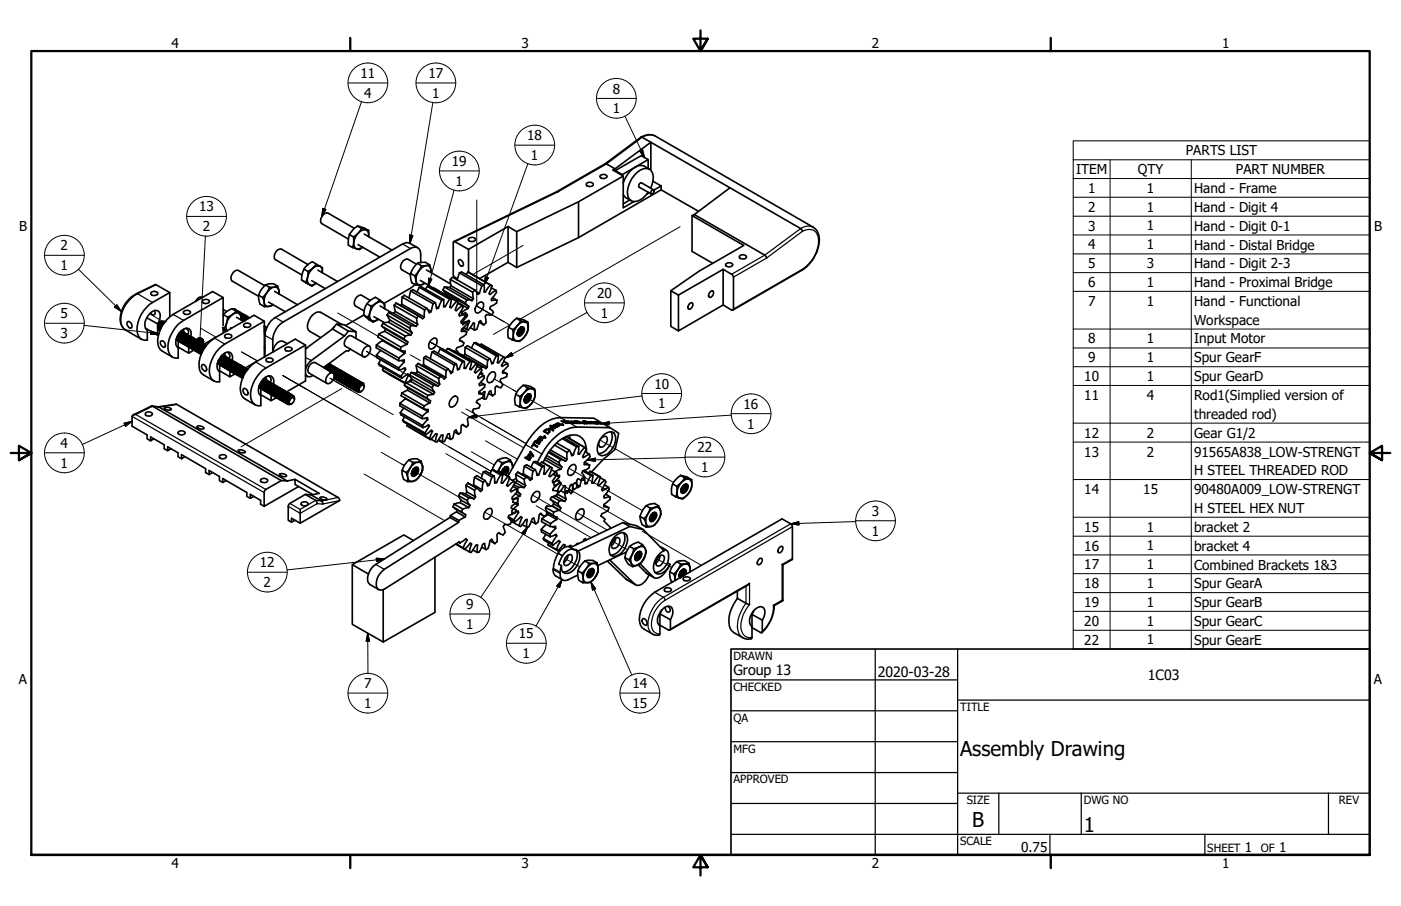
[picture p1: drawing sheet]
<svg xmlns="http://www.w3.org/2000/svg" width="432mm" height="279mm" viewBox="0 0 432 279" stroke-linecap="round" stroke-linejoin="round" font-family="sans-serif">
<defs><g id="words">
<g font-size="6.3">
<text x="295.9" y="233">Assembly Drawing</text>
<text x="299.7" y="255.1">B</text>
<text x="334" y="256.5">1</text>
</g>
<g font-size="4.4">
<text x="226.1" y="208">Group 13</text>
<text x="270.5" y="208.9">2020-03-28</text>
<text x="353.8" y="209.6">1C03</text>
</g>
<g font-size="4.2">
<text x="52.8" y="14.7">4</text>
<text x="160.8" y="14.7">3</text>
<text x="268.7" y="14.7">2</text>
<text x="376.7" y="14.7">1</text>
<text x="111.1" y="24.1">11</text>
<text x="132.1" y="24.1">17</text>
<text x="188.8" y="28.9">8</text>
<text x="112.3" y="30.2">4</text>
<text x="133.2" y="30.2">1</text>
<text x="188.8" y="34.9">1</text>
<text x="162.5" y="43.3">18</text>
<text x="365.5" y="47.9">PARTS LIST</text>
<text x="139.3" y="51.2">19</text>
<text x="163.6" y="49.3">1</text>
<text x="331.7" y="53.7">ITEM</text>
<text x="350.7" y="53.7">QTY</text>
<text x="380.9" y="53.7">PART NUMBER</text>
<text x="140.4" y="57.3">1</text>
<text x="335.3" y="59.5">1</text>
<text x="353.5" y="59.5">1</text>
<text x="368" y="59.6">Hand - Frame</text>
<text x="61.4" y="65.2">13</text>
<text x="335.3" y="65.3">2</text>
<text x="353.5" y="65.3">1</text>
<text x="368" y="65.3">Hand - Digit 4</text>
<text x="5.9" y="71.4">B</text>
<text x="62.5" y="71.3">2</text>
<text x="335.3" y="71.1">3</text>
<text x="353.5" y="71.1">1</text>
<text x="368" y="71.1">Hand - Digit 0-1</text>
<text x="423.5" y="71.4">B</text>
<text x="18.7" y="77.2">2</text>
<text x="335.3" y="76.9">4</text>
<text x="353.5" y="76.9">1</text>
<text x="368" y="77">Hand - Distal Bridge</text>
<text x="18.7" y="83.3">1</text>
<text x="335.3" y="82.7">5</text>
<text x="353.5" y="82.7">3</text>
<text x="368" y="82.7">Hand - Digit 2-3</text>
<text x="335.3" y="88.5">6</text>
<text x="353.5" y="88.5">1</text>
<text x="368" y="88.6">Hand - Proximal Bridge</text>
<text x="184" y="91.9">20</text>
<text x="335.3" y="94.3">7</text>
<text x="353.5" y="94.3">1</text>
<text x="368" y="94.4">Hand - Functional</text>
<text x="18.7" y="98.2">5</text>
<text x="185.2" y="98">1</text>
<text x="368" y="100.2">Workspace</text>
<text x="18.7" y="104.3">3</text>
<text x="335.3" y="105.9">8</text>
<text x="353.5" y="105.9">1</text>
<text x="368" y="105.9">Input Motor</text>
<text x="335.3" y="111.8">9</text>
<text x="353.5" y="111.7">1</text>
<text x="368" y="111.8">Spur GearF</text>
<text x="201.7" y="119.9">10</text>
<text x="334.2" y="117.5">10</text>
<text x="353.5" y="117.5">1</text>
<text x="368" y="117.5">Spur GearD</text>
<text x="202.8" y="125.9">1</text>
<text x="334.2" y="123.3">11</text>
<text x="353.5" y="123.3">4</text>
<text x="368" y="123.4">Rod1(Simplied version of</text>
<text x="229.2" y="126.1">16</text>
<text x="368" y="129.2">threaded rod)</text>
<text x="230.3" y="132.2">1</text>
<text x="334.2" y="134.9">12</text>
<text x="353.5" y="134.9">2</text>
<text x="368" y="135">Gear G1/2</text>
<text x="18.7" y="138.1">4</text>
<text x="214.9" y="139.4">22</text>
<text x="334.2" y="140.8">13</text>
<text x="353.5" y="140.8">2</text>
<text x="368" y="140.8">91565A838_LOW-STRENGT</text>
<text x="18.7" y="144.2">1</text>
<text x="216.1" y="145.5">1</text>
<text x="368" y="146.6">H STEEL THREADED ROD</text>
<text x="334.2" y="152.3">14</text>
<text x="352.4" y="152.3">15</text>
<text x="368" y="152.4">90480A009_LOW-STRENGT</text>
<text x="268.7" y="159.1">3</text>
<text x="368" y="158.2">H STEEL HEX NUT</text>
<text x="268.7" y="165.2">1</text>
<text x="334.2" y="164">15</text>
<text x="353.5" y="164">1</text>
<text x="368" y="164">bracket 2</text>
<text x="334.2" y="169.8">16</text>
<text x="353.5" y="169.7">1</text>
<text x="368" y="169.8">bracket 4</text>
<text x="80.1" y="174.9">12</text>
<text x="334.2" y="175.6">17</text>
<text x="353.5" y="175.6">1</text>
<text x="368" y="175.6">Combined Brackets 1&amp;3</text>
<text x="81.2" y="181">2</text>
<text x="334.2" y="181.4">18</text>
<text x="353.5" y="181.4">1</text>
<text x="368" y="181.4">Spur GearA</text>
<text x="143.6" y="187.8">9</text>
<text x="334.2" y="187.2">19</text>
<text x="353.5" y="187.2">1</text>
<text x="368" y="187.2">Spur GearB</text>
<text x="143.6" y="193.9">1</text>
<text x="159.9" y="196.8">15</text>
<text x="334.2" y="193">20</text>
<text x="353.5" y="193">1</text>
<text x="368" y="193">Spur GearC</text>
<text x="161" y="202.9">1</text>
<text x="334.2" y="198.8">22</text>
<text x="353.5" y="198.8">1</text>
<text x="368" y="198.8">Spur GearE</text>
<text x="5.8" y="211.1">A</text>
<text x="112.3" y="212.2">7</text>
<text x="194.9" y="212.2">14</text>
<text x="423.4" y="211.1">A</text>
<text x="112.3" y="218.3">1</text>
<text x="194.9" y="218.3">15</text>
<text x="314.7" y="262.8">0.75</text>
<text x="383.7" y="262.8">1</text>
<text x="394.2" y="262.8">1</text>
<text x="52.8" y="267.7">4</text>
<text x="160.8" y="267.7">3</text>
<text x="268.7" y="267.7">2</text>
<text x="376.7" y="267.7">1</text>
</g>
<g font-size="3.5">
<text x="226.1" y="203.5">DRAWN</text>
<text x="226.1" y="213">CHECKED</text>
<text x="295.9" y="219.2">TITLE</text>
<text x="226.1" y="222.6">QA</text>
<text x="226.1" y="232.1">MFG</text>
<text x="226.1" y="241.6">APPROVED</text>
<text x="297.9" y="248">SIZE</text>
<text x="334" y="248">DWG NO</text>
<text x="412.7" y="247.9">REV</text>
<text x="295.9" y="260.7">SCALE</text>
<text x="372.1" y="262.8">SHEET</text>
<text x="388.6" y="262.8">OF</text>
</g>
</g></defs>
<!-- layer: Tweak Trail (ANSI) -->
<g fill="none" stroke="#000" stroke-width=".31">
<path d="M146.9 61.7v32.7M161.2 75.7l-15.5 9M209.6 69.9l-49.2 28.5M46.1 96.8l3.9 2.3M104.1 96.5l12.4 7.2M151.1 96.8l-4.3-2.5 10.4 6M61.7 101.2l4.9 2.8M74.4 108.5l5 2.8M101.7 116.6l19.5 11.3M105.3 119.8l-31 18M119.9 112.4l-7-4.1 13.6 7.9M126.4 109.4l3.1 1.8"/>
<path d="M133.2 105.9l-.7-.5 3.6 2.1M152.3 116.8l7 4.1-1.4-.8M157.3 100.1l-5.2 3M159.7 101.8l.3 .1M107.4 127.5l-20.2-11.7 32.9 19.1M117.5 139.5l7.1 4.1-.8-.5M134.9 135.8l16.5 9.6-13-7.6M137.4 139.9l11.3 6.5M142.2 127.1l19.2 11M143.6 126.1l18.5 10.7M145.3 139.3l7 4.1-.2-.1M149.7 136l9.7 5.6"/>
<path d="M161.9 122.4l11.1 6.4M184.9 135.7l22.7 13.1M112.2 146.2l24.9 14.4M127.1 145l14.4 8.4M149.4 157.9l22.5 13M154.9 144.8l2.1 1.2M164.1 152.7l20.6 11.9M165.2 156l17 9.8M172.3 149l21.9 12.7M175.3 144.4l22.7 13.1M177.8 158.1l9.3 5.3M174.1 172.2l4.6 2.6"/>
<path d="M188.8 166.9l4.6 2.6M197.9 163.8l18.3 10.6M202.5 172.3l4.6 2.7"/>
</g>
<!-- layer: Visible (ANSI) -->
<g fill="none" stroke="#000" stroke-width=".51">
<path d="M171.6 59.1l.4 .1M180.9 56.5a1.1 1.1 0 0 1 1.2-.3 1.1 1.1 0 0 1 .7 1 1.33 1.33 0 0 1-2.1-.4zM185.1 54a1.51 1.51 0 0 1 2 .4 1.21 1.21 0 0 1-1.1 .7 1.21 1.21 0 0 1-1.1-.8zM186.6 50.5l2.9 1.6M189.7 52.8v-.2l2.1 1.2M192.1 54.3l-13.8 7.9-19 9.2M197.5 42.3l49.3 28.2 .5 .9M197.5 42.3a4.4 4.4 0 0 1 4.4-.4l48.8 28.2a5.5 5.5 0 0 1 1.4 6.5 11.8 11.8 0 0 1-5 6.8l-21.2 12.2M197.5 42.3l-10.9 8.2-15 8.6-31.7 15.4M199.8 51.9v-2.7l-8 4.6v.3M199.8 49.2l-2.2-1.2-7.9 4.6M200.1 59.5l-.8 .4"/>
<path d="M200.2 52.2a3.5 3.5 0 0 0-5.2-.1 9.2 9.2 0 0 0-2.9 4.4M200.5 58a4.9 4.9 0 0 0 0-5.6 3.7 3.7 0 0 0-4.9 1.5 7.6 7.6 0 0 0-1.9 7.2 2.34 2.34 0 0 0 3.6 .6l.9-.6 1.6-1.8M200.6 52.5v-8.6l-11.7 8.6 3.2 1.8v9.8l3.3-1.9M200.9 58.7l.6-.1a.86 .86 0 0 1-.8 1.2l-.2-.3zM201.2 55.9l2.6 1.4M201.4 58.5l-3.7-2.1a.87 .87 0 0 0-.7 1.3l3.7 2.1M203.8 57.3v1.2l11.5 6.7M203.8 57.3l-2.3 1.3M203.8 58.5l-25.5 14.8M225 57.9l-11 8.3-.7 .3 15.9 9.2-13.7 7.9-8.7 6.1M107.7 72.3l-.3 1.6v1.7l1.2 .7M107.7 72.3l1.3 .8"/>
<path d="M109 73.1v1.7l-.4 1.5M109.2 70.4l-8.1-4.7a2.29 2.29 0 0 0-2.2 2.9l8.5 5.1M110.2 69.7l-1.5 1.2-1 1.4M110.2 69.7l2.1 .7 1.3 .7M110.2 69.7l1.2 .7M110.4 75.4l6.7 3.9M111.4 70.4a6.8 6.8 0 0 1-2.4 2.7M111.4 70.4l2.2 .7M112.3 72.2l8.5 5M113.6 73h.1M113.6 71.1v1.7a1.51 1.51 0 0 0-.7-1.8 1.51 1.51 0 0 0-1.9 .4 3.9 3.9 0 0 0-1.5 5.1 1.78 1.78 0 0 0 2.3-.3 1.47 1.47 0 0 1-2.4 .4l-.8-.3M128.7 76.4l-2.3-1.3a2.08 2.08 0 0 0-2.3 .1l-39.3 22.7a7.2 7.2 0 0 0-3.1 5.5v6.6"/>
<path d="M144.4 76.9l-4.2-2.4h-.4l-.1 10.1 .3 .7 1 .7M144.5 73.5a1.11 1.11 0 0 1 1.2-.4 1.11 1.11 0 0 1 .8 1 1.26 1.26 0 0 1-2.2-.4zM156.6 69.8v11.1l2.7 1.6M178.3 62.2v11.1l-19 9.2M192.1 60l.9 1 1.6 .9M194.1 61.7l-2 1.2M213.3 66.5v11l6.4 3.7M214 66.2l21.7 12.5 .6 .9M228.1 78.8a1.1 1.1 0 0 1 1.2-.3 1.1 1.1 0 0 1 .7 1 1.33 1.33 0 0 1-2.2-.4zM39.4 99.2a1.3 1.3 0 0 1 1.1 2 1.3 1.3 0 0 1-1.1-2zM45.2 98l3.4 1.9M46.7 90.1a1.1 1.1 0 0 1 1.2-.3 1.1 1.1 0 0 1 .7 1 1.33 1.33 0 0 1-2.2-.4z"/>
<path d="M47.6 95.8a.72 .72 0 0 1 .1 1.1 .72 .72 0 0 1-1.1-.1l-.2-.3M48.6 99.9a3.9 3.9 0 0 0 .4-3.8 1.61 1.61 0 0 0-2.3 .2 4.6 4.6 0 0 0-1.7 5.1l.4 .3M48.6 99.9v3.5M49.8 99.2l-.8 .7-.2 .9M49.8 99.6l-.6 1M50.2 99.9l-.5 .9M50.5 99.6l-.5 .7-.3 .9M50.5 99.1h-.5l-.6 .3-.6 1.1M50.7 99.5a2.51 2.51 0 0 0-1.2 1.8M52.3 97.7v-7.5l-4.5-2.4-5.7 2.8a8.7 8.7 0 0 0-4.8 9.5l.9 1.3 5.4 3.2M52.3 90.2l-5.3 3.1a10 10 0 0 0-4.6 9.4 2.52 2.52 0 0 0 3 2.2v-3.2M56.7 95.9a1.51 1.51 0 0 1 2 .4 1.21 1.21 0 0 1-1.1 .7 1.21 1.21 0 0 1-1.1-.8z"/>
<path d="M62.4 91.8a1.54 1.54 0 0 0-2.1 1.2M62.5 92.6a1.51 1.51 0 0 1 2.1 .3 1.21 1.21 0 0 1-1.2 .7 1.21 1.21 0 0 1-1-.8zM68.8 91.8v8.6M68.8 95.4l1 .7M68.9 97.1l1.3 .7M68.9 97.1l-.1 .2M70.2 97.8a7.1 7.1 0 0 1-1.1 3.5M71.8 95.3h.4M71.8 95.3l.7 .2M72.6 95.8h.5M72.6 95.8h.4l.3 .2M72.7 95.6h-.5l.6 .2"/>
<path d="M72.8 95.9a2.68 2.68 0 0 1 1.4 2.7 1.53 1.53 0 0 0-.5-1.9 1.53 1.53 0 0 0-2 .3 4.2 4.2 0 0 0-1.7 5M72.8 95.9l-1.3-.7a5.7 5.7 0 0 0-2.6 1.9M72.8 95.9a5.7 5.7 0 0 1-2.6 1.9M72.9 97.9l2.2 1.2M73 96l.5 .1M73 96.1l.7 .1M73.1 95.8h.1M73.3 96.3h.7M73.3 96.3l.8 .2M74.4 96.5l-.7 .1 .5-.1 .3 .2M74.4 96.5v.1M74.5 97.7l-.1 .1"/>
<path d="M74.8 96.8l-.8 .2 .5-.3 .5 .3M75.2 97h-.5l-.4 .3 .6-.3 .5 .2M75.3 99.9a1.1 1.1 0 0 1 1.2-.3 1.1 1.1 0 0 1 .7 1 1.33 1.33 0 0 1-2.1-.4zM75.4 98.2l-.5 .7M75.6 97.3a1.04 1.04 0 0 0-1.2 .6M75.8 98.4l-.4 .5M75.8 97.4l-.6-.1-.8 .7M76.1 97.5h-.1a1.53 1.53 0 0 0-1.6 1.2l.5-.8M76.2 97.7a1.21 1.21 0 0 0-1.7 1M76.5 97.8v-.1a1.43 1.43 0 0 0-1.6 1.3 1.21 1.21 0 0 1 1.7-1.1M76.9 98h-.1a1.37 1.37 0 0 0-1.4 .9M77 98a1.21 1.21 0 0 0-1.4 .9"/>
<path d="M79.7 91.1l.4 2.7 1.4 .8M79.7 91.1l1.3 .7M81 91.8l.4 1.5 .1 1.3M81.5 99.1v11M81.5 88.1l-8.1-4.7a2.22 2.22 0 0 0-1.8 3.3l8.1 4.7M81.8 87.9l.5-.2a3.5 3.5 0 0 1 3.2 .5M81.8 87.9a7.2 7.2 0 0 0-2.1 3.2M81.8 87.9l1.3 .7M82.7 93.2l5.2 2.9M83.1 88.6a7.2 7.2 0 0 1-2.1 3.2M84.2 93.9l-1.3 .6-1.4 .1M84.6 89.9l7.1 4.1"/>
<path d="M85.5 88.2l.5 1.5a1.46 1.46 0 0 0-1.1-1.2 1.46 1.46 0 0 0-1.6 .6 4.5 4.5 0 0 0-1.7 4.8 1.46 1.46 0 0 0 2.5 0M85.5 88.2l-1 .3-1.4 .1M86 90.7v-1v1M93 86.4l3.1 1.8M93 86.4l1.2 .7M93.7 83a6.3 6.3 0 0 0-.7 3.4M93.7 83l1.2 .8M94.2 87.1l1.9 1.1M94.9 81.6l-8.2-4.8a2.23 2.23 0 0 0-2.1 3l8.5 5M94.9 83.8l.9-.6a3.3 3.3 0 0 1 2.9-1.1l-1.2-.6-.5 .6a4.8 4.8 0 0 0-2 5.3 1.5 1.5 0 0 0 2.4-.1M94.9 83.8a6.3 6.3 0 0 1-.7 3.3M96.1 86.6l4.2 2.4"/>
<path d="M97.4 87.4l-1.3 .8M97.5 81.5l-1.2-.8a6.3 6.3 0 0 0-2.6 2.3M98 83.3l6 3.5M98.7 82.1l.7 .4-.1 1.6a1.86 1.86 0 0 0-.6-2zM103.7 99.9l3.7 2.2-1.2 1.5-3.7-2.1M112.1 97.2l1.6 1.4 1.3 .7M112.1 97.2l1.2 .7M112.1 97.2l-5.6 3.2M113.1 93.7a6.2 6.2 0 0 0-1 3.5M113.1 93.7l1.3 .7M113.3 97.9l1.7 1.4M114.1 92.6l-2.7-1.5a2.22 2.22 0 0 0-1.9 3.3l2.7 1.5"/>
<path d="M114.4 94.4l-.4 1.9-.7 1.6M114.4 94.4l1.5-.9a4.1 4.1 0 0 0-1.5 5.2 1.78 1.78 0 0 0 2.2-.3l-1.6 .9M115.3 97.7l3.2 1.8M117 92.5l1 .8a1.68 1.68 0 0 0-2.1 .2zM117 92.5l-1.3-.8-1.5 .9-1.1 1.1M117.2 94.4l3.5 2.1M118 93.3l.6 .6-.1 1.3-.1-1.4zM118 99.7l6.9 3.9M118 99.7l-.4 .8M119.3 97.2l.8 1.5M119.3 97.2l6.9 4M119.8 99.4l-1.8 .3"/>
<path d="M119.8 99.4l6.8 3.9M119.8 96.4l1.5 .2M119.8 96.4l6.9 4M119.8 96.4l-.5 .8M120.1 98.7l6.9 3.9M120.1 98.7l-.3 .7M121.3 96.6l7 4M121.5 94.2l.4 1.9M121.5 94.2l6.9 3.9M121.9 96.1l6.8 3.9M121.9 96.1l-.6 .5M122 93.5l7.4 4.2"/>
<path d="M122 93.5l7 3.9M122 93.5l-.5 .7M123.8 93.8l6.9 4M123.8 93.8l-.4 .4M124 91.6l-.2 2.2M124 91.6l.6-.5 6.9 4M124 91.6l6.9 4M126.6 89.7l-.6 2.2M126.6 84.3v1.4l.3 1.5 1.3 .7M126.6 89.7l.7-.4 6.9 4M126.6 89.7l6.9 4M126.6 84.3l1.2 .8"/>
<path d="M127.8 85.1l.4 1.5v1.3M127.9 87.7l-1.4 1.2-8.2 4.7M128.3 81.5l-2.6-1.6a2.16 2.16 0 0 0-1.9 3.3l2.7 1.5M128.4 98.1l.3 1.9M128.7 81.2a7.5 7.5 0 0 0-2.1 3.1M128.7 81.2l.4-.2a3.8 3.8 0 0 1 3.3 .7M128.7 81.2l1.2 .8M129 97.4l1.2 .9 .5-.5M129 97.4l-.6 .7M129.2 88.6l.7-.1 6.9 3.9M129.2 88.6l6.9 4M129.2 88.6l-.7 1.5"/>
<path d="M129.5 86.5l4.3 2.5M129.7 81v-2.5a1.94 1.94 0 0 0-1-2.1 1.94 1.94 0 0 0-2.2 .2l-39.3 22.7a6.9 6.9 0 0 0-3.1 5.5v3.8M129.9 82l-.9 1.6-1.2 1.5M130.9 95.6l-.2 2.2M131.4 83.2l7.5 4.4M131.5 95.1l.8 1.4 .6-.4M131.5 95.1l-.6 .5M131.7 88.3l.6 .1 6.8 3.9M131.7 88.3l6.9 4M131.7 88.3l-.6 .9M131.8 95.4l1.1 .7M132.4 81.7l-2.5 .3"/>
<path d="M132.4 81.7l.4 1.5a1.43 1.43 0 0 0-1-1.3 1.43 1.43 0 0 0-1.6 .5 4 4 0 0 0-1.5 5.2 1.69 1.69 0 0 0 2.2-.3l-1.2 .6h-1.5M132.8 84v-.8v.9M133.5 93.7l-.6 2.4M133.8 88.9l6.9 4M133.8 88.9l-.2 .3M133.8 88.9l7.1 4.1M134.2 93.3l.4 1.9 .5-.2M134.2 93.3l-.7 .4M134.5 94.6l.6 .4M136.1 92.6l-1 2.4M136.5 89.4l1 1 6.8 4M136.5 89.4l6.9 4"/>
<path d="M136.8 92.4l-.1 2.2h.5M136.8 94.3l.4 .3M136.8 92.4l-.7 .2M137 88.5l1.6 .2M137 88.5l6.9 4M137 88.5l-.5 .9M137.6 90.6l-.1 .4M138.6 92.3l-1.4 2.3M138.6 92.3h.5M138.6 88.7l6.9 4M138.7 94.6l.4 .3M138.8 86.2l.2 1.9"/>
<path d="M138.8 86.2l6.9 3.9M138.8 86.2l.6-.7 7 4M139 88.1l6.9 4M139 88.1l-.4 .6M139.1 92.3l-.5 2.4 .5 .2M140.7 92.9l.5 .3-.9 2.4 .3 .3 1.8-1.6M140.7 92.9l-1.6 2M141.1 93.5l1.3 .8M141.2 93.3l3.1 1.8M141.5 80.1a1.24 1.24 0 0 1 1.1 .7 1.24 1.24 0 0 1-.2 1.3 1.35 1.35 0 0 1-.9-2zM141.6 84.1l-.7 2.3M141.6 84.1l.7-.2 6.9 4"/>
<path d="M141.6 84.1l6.9 4M142.1 96l.3 .2M142.1 99.3l.3 .2M142.4 96.2l-.1 .9 1.7-.1v.5M142.4 94.3l.3 .4-1.3 2.3 .3 .5 1.8-1.1 .2 .6-1.6 2.1 .1 .6 1.8-.6v.8l-1.8 1.7v.6l1.6 .1M143.4 93.4l1.1 1.1-.2 .6M143.6 97.2l.4 .3M143.9 92.5h.8l.8 .2M143.9 92.5l-.5 .9M144 97.5l-1.6 2M144.2 83.9l7.4 4.2M144.2 83.9l-.6 .7"/>
<path d="M144.2 83.9l.5 .2M144.3 95.1l-1.9 1.1M144.4 98.9l.3 .2M144.7 99.1l-.9 2.4M144.7 99.1l-.2-.3-1.9 1.3-.2-.6M145.7 90.1l.2 2M145.9 92.1l-.4 .6M146.4 89.5l-.7 .6M146.9 90l.9 .5M147 94l1-.8h.5a1.26 1.26 0 0 1 .3 1.9 1.76 1.76 0 0 1-2.2 1.2 2.12 2.12 0 0 1 .4-2.3zM147.6 99.4l1.5 .8M148.5 88.1l-.7 2.4-.5 .3-.9-1.3"/>
<path d="M149.2 87.9v2.1h.4M149.2 89.8l.4 .2M149.2 87.9l-.7 .2M150.9 95.2h.2M151.4 88.8l1.4 .7M151.6 88.1l-.9 2.5 .3 .3 1.8-1.4M151.6 88.1l-.5-.2-1.5 2.1M151.8 91.8l1.4 .8M152.8 89.5l.2 .7-1.6 2v.5l1.8-.1M153.2 92.6l-.2 .9-1.9 1.1-.2 .6 1.2 1.1-.5 .9-1.6-.2-.5 .5 .3 2.1-.7 .6M156.6 80.9l-8.8 5M159.2 98.2l2.2 .4 1.3 .7"/>
<path d="M159.2 98.2l-1.4 1.2-1 1.6M159.2 98.2l1.3 .7M159.3 82.5v-11.1l-2.7-1.6-12.2 7.1v7M160.5 98.9l1.3 .4M160.5 98.9l-.5 .9-1.9 1.9M161.8 99.3h.9l.1 1.7a1.55 1.55 0 0 0-1-1.7zM161.8 99.3a4.2 4.2 0 0 0-3.6 4.8 1.52 1.52 0 0 0 1.2 1.1 1.52 1.52 0 0 0 1.6-.6 5.4 5.4 0 0 0 1.8-3.6 5.8 5.8 0 0 1-2.7 4.3l-2.2-.5M209.1 91l-2.3-1.3v10.9l2.3 1.4M209.1 91v11l13.8-8M212.3 93.9l.7-.6 .4 .1a1.38 1.38 0 0 1-1.1 2 1.03 1.03 0 0 1 0-1.5zM218.7 90.2l.8-.5h.3a1.34 1.34 0 0 1-1.1 2 .95 .95 0 0 1 0-1.5zM222.9 83.1l2.6 1.5 .5 .6 .1 10.1-.3 .4-2.9-1.7z"/>
<path d="M222.9 83.1l-13.8 7.9M223.8 81.3a1.45 1.45 0 0 1 2.1 .4 1.23 1.23 0 0 1-1.2 .6 1.23 1.23 0 0 1-1.1-.8zM44.8 101.2l3.8 2.2M45.2 101.7h.2M48.8 100.8v-.6l.5-.8-.4 .7-.1 .9M48.8 100.5a.95 .95 0 0 0 .5 1.4 1.94 1.94 0 0 1 1.6-2.7 1.86 1.86 0 0 0-1.6 2.7M48.8 100.5v1l.3 .3M48.8 100.2v.4M48.9 103.2l-.3 .2M49.7 105.2a1.14 1.14 0 0 1 1.1 .6 1.14 1.14 0 0 1-.3 1.3l-.8-.7a.9 .9 0 0 1 0-1.2zM54.3 104.6l.5 .4M54.3 104.8h.1"/>
<path d="M54.3 104.6l.3 .4M54.7 107.1l.2 .2v3.1a2.8 2.8 0 0 1-3.1-3.2 10.6 10.6 0 0 1 4.8-8.4l12.2-7-3.3-1.9-12.2 7.1a10.1 10.1 0 0 0-4.6 9.2l.7 1.6 3.7 2.3M54.9 103.4l-.2 .3M55.2 102.8l-.1 .1M55.7 103l-.6 .9M55.9 102.2l.2 .1M56.1 103.3l-.5 .9M56.4 102.4a1.76 1.76 0 0 0-1.6 1 1.76 1.76 0 0 0 .3 1.8M56.5 102.6a1.37 1.37 0 0 0-1.8 1.3v.9l.5 .5M56.5 103.5l-.6 1M56.6 101.5l.3 1.2M56.8 102.6a1.8 1.8 0 0 0-1.4 2.9"/>
<path d="M56.9 103.8l-.5 .9M57 102.7v.1a1.16 1.16 0 0 0-1.8 1.1l-.1 .9 .5 .7M57.2 102.9a1.76 1.76 0 0 0-1.5 1 1.76 1.76 0 0 0 .2 1.8M57.3 101.2a1 1 0 0 1 .8 .9 1 1 0 0 1-.5 1M57.3 104l-.5 1M57.4 103.1a1.21 1.21 0 0 0-1.8 1v1.2l.5 .5M57.6 103.1a1.79 1.79 0 0 0-1.3 2.8M57.6 103.1h.1M57.8 103.3a1.5 1.5 0 0 0-1.9 1.7l.1 .6 .5 .4M57.8 104.3l-.6 .9M58 103.4v-.1a1.81 1.81 0 0 0-1.3 2.9M58.2 104.5l-.5 .9"/>
<path d="M58.2 103.5a1.05 1.05 0 0 0-1.6 .8 1.21 1.21 0 0 0 .3 1.9M58.5 103.6h-.1a1.76 1.76 0 0 0-1.3 2.8M58.6 104.7l-.5 1M58.7 103.8a1.35 1.35 0 0 0-1.9 1.4v.8l.5 .5M58.8 103.8a1.78 1.78 0 0 0-1.2-2.6 4.3 4.3 0 0 0-3.1 5.7l.4 .4M58.9 103.8a1.8 1.8 0 0 0-1.4 2.9M59.1 104a1.37 1.37 0 0 0-1.9 1.4l.1 .9 .5 .4M59.1 105l-.6 .9M59.3 104.1a1.81 1.81 0 0 0-1.3 2.8M59.4 105.2l-.5 1M59.5 104.3a1.21 1.21 0 0 0-1.8 1l-.1 1 .6 .7v1.9l-3.3-1.8v-1.9M59.7 104.3a1.76 1.76 0 0 0-1.3 2.9"/>
<path d="M59.7 104.3h.1M59.8 107.9l-1.6 1M59.9 104.5a1.5 1.5 0 0 0-1.9 1.7l.1 .6 .5 .5M59.9 105.5l-.6 .9M60.2 104.6a1.15 1.15 0 0 0-1.5 .9 1.44 1.44 0 0 0 .1 1.9M60.3 105.7l-.5 .9M60.3 104.7a1.46 1.46 0 0 0-1.8 1.5v.9l.5 .4M60.6 104.8h-.1a1.76 1.76 0 0 0-1.3 2.8M60.7 105.9l-.5 1M60.8 105a1.35 1.35 0 0 0-1.9 1.4v.9l.5 .4M61 105.1a1.69 1.69 0 0 0-1.6 .9 1.69 1.69 0 0 0 .2 1.9h.1M61.2 105.2a1.07 1.07 0 0 0-1.6 .8 1.29 1.29 0 0 0 .3 1.9"/>
<path d="M61.2 106.2l-.6 .9M61.4 105.3a1.81 1.81 0 0 0-1.3 2.8M61.5 106.4l-.5 1M61.6 105.5a1.59 1.59 0 0 0-1.6 .5 1.59 1.59 0 0 0-.2 1.8l.5 .4M61.8 105.5a1.76 1.76 0 0 0-1.5 1.1 1.76 1.76 0 0 0 .2 1.8M62 106.7l-.5 .9M62 105.7a1.21 1.21 0 0 0-1.7 1.1l-.1 1.2 .5 .5M62.2 105.8a1.81 1.81 0 0 0-1.3 2.8M62.2 105.8h.1M62.4 112.5a1.33 1.33 0 0 1 1.1 1.9 1.3 1.3 0 0 1-1.1-1.9zM62.4 105.9a1.5 1.5 0 0 0-1.8 1.8v.6l.6 .4M62.4 106.9l.8-.5 .4 .2a1.82 1.82 0 0 0-1.6 2.6 1.76 1.76 0 0 1 .4-2.3z"/>
<path d="M62.4 106.9l-.6 1M62.7 106a1.84 1.84 0 0 0-1.4 2.8M62.8 107.2l-.5 .9M63.1 106.3a1.72 1.72 0 0 0-1.6 2.5l.3 .3M63.2 106.4l-.1-.2a1.87 1.87 0 0 0-1.4 2.9l.3 .1M63.4 106.7a2.56 2.56 0 0 0-1.2 2.1M63.5 106.7a2.51 2.51 0 0 0-1.3 2.2M66.1 104.3l12.2-7.1 3.2 1.9-12.2 7a10.2 10.2 0 0 0-4.7 9.5 2.52 2.52 0 0 0 3.1 2.1v-3.1l-.2-.1M66.1 104.3a9.6 9.6 0 0 0-4.4 10.1l1 1.2 3.2 1.9M66.1 104.3l-3.2 1.9a1.42 1.42 0 0 0-1.9 1.4v.9l.5 .5M67.2 111.3l.1 .7 .4 .5v1.9l3.2 1.8v-1.8M67.2 112.3l-.2-.2 .4 .2"/>
<path d="M67.4 111a1.06 1.06 0 0 0 .5 1.6M68.3 110.3l-.5 1M68.6 109.4l.2 .2M68.6 101l.5 .3M68.7 110.6l-.5 .9M68.8 101.5l.9 .7M68.8 101.1v1.6M69 109.7h-.7M69.1 101.3l.9 .7M69.2 109.9l-.5-.3-.6 .4M69.2 110.8l-.6 1M69.3 108.9l.4 1.2"/>
<path d="M69.4 109.9a1.81 1.81 0 0 0-1.3 2.9M69.5 103.3l.3-.2a1.04 1.04 0 0 1 1.6 .8 1.33 1.33 0 0 1-2.2-.3zM69.5 111.1l-.5 .9M69.6 110.1a1.05 1.05 0 0 0-1.6 .8 1.24 1.24 0 0 0 .3 1.9M69.8 110.2a1.72 1.72 0 0 0-1.5 1 1.72 1.72 0 0 0 .2 1.8M70 111.3l-.5 .9M70 108.6l.5 .5a.68 .68 0 0 1 .3 .9 .68 .68 0 0 1-.9 .3 1.96 1.96 0 0 0-1 2.9M70 110.3a1.52 1.52 0 0 0-1.9 1.8l.1 .5 .5 .5M70.2 114a1.8 1.8 0 0 1 1.4-2.9 1.66 1.66 0 0 0-.4-2.2 1.66 1.66 0 0 0-2.2 .2 5 5 0 0 0-2 4.6l.7 .9M70.4 110.6a1.05 1.05 0 0 0-1.6 .7 1.25 1.25 0 0 0 .4 2M70.4 111.5l-.6 1M70.7 110.7l-.1-.1a1.81 1.81 0 0 0-1.3 2.9"/>
<path d="M70.8 111.8l-.5 .9M70.9 110.8a1.05 1.05 0 0 0-1.6 .8 1.24 1.24 0 0 0 .2 1.9M71.1 101.1l.2 .2M71.1 110.9a1.76 1.76 0 0 0-1.5 1 1.76 1.76 0 0 0 .2 1.8M71.2 111.1a1.37 1.37 0 0 0-1.8 1.4l.1 .8 .5 .5M71.2 112l-.5 1M71.6 112.3l-.5 .9M71.7 111.3a1.16 1.16 0 0 0-1.7 1.1l-.2 .9 .6 .7M71.9 111.4a1.76 1.76 0 0 0-1.5 1 1.76 1.76 0 0 0 .2 1.8M72.1 112.5l-.5 1M72.1 111.5a1.52 1.52 0 0 0-1.9 1.8l.1 .6 .5 .4M72.4 111.6a1.72 1.72 0 0 0-1.5 1 1.72 1.72 0 0 0 .2 1.8"/>
<path d="M72.5 111.8a1.5 1.5 0 0 0-1.8 1.7v.6l.5 .5M72.5 112.8l-.6 .9M72.8 111.9v-.1a1.81 1.81 0 0 0-1.4 2.9M72.9 113l-.5 .9M73 112a1.05 1.05 0 0 0-1.6 .8 1.21 1.21 0 0 0 .2 1.9M73.2 112.1a1.76 1.76 0 0 0-1.3 2.8M73.3 113.2l-.5 1M73.4 112.3a1.35 1.35 0 0 0-1.8 1.4v.9l.5 .4M73.5 115.9h.1M73.7 112.3a1.8 1.8 0 0 0-1.4 2.9M73.8 112.5a1.55 1.55 0 0 0-1.9 2.1l.2 .5 .4 .2-1.6 .9M73.8 113.5l-.6 .9"/>
<path d="M74 112.6a1.81 1.81 0 0 0-1.3 2.8M74.2 113.7l-.5 1M74.2 112.8a1.05 1.05 0 0 0-1.6 .7 1.24 1.24 0 0 0 .3 2M74.5 112.8a1.76 1.76 0 0 0-1.6 1.1 1.76 1.76 0 0 0 .3 1.8M74.6 113a1.5 1.5 0 0 0-1.8 1.7v.6l.5 .5M74.6 114l-.6 .9M74.9 116.3a2.43 2.43 0 0 1 1.4-2.3 2.11 2.11 0 0 0-1.4 2.4M74.9 113.1a1.15 1.15 0 0 0-1.5 .9 1.57 1.57 0 0 0 .1 1.9M75.1 113.2a1.46 1.46 0 0 0-1.9 1.5l.1 .9 .5 .4M75.1 114.2l-.6 .9M75.3 113.3h-.1a1.76 1.76 0 0 0-1.2 2.8M75.4 114.4l-.5 1"/>
<path d="M75.5 113.5a1.05 1.05 0 0 0-1.6 .7 1.24 1.24 0 0 0 .3 2M75.8 113.6a1.68 1.68 0 0 0-1.6 1 1.68 1.68 0 0 0 .2 1.8M75.9 113.7a1.07 1.07 0 0 0-1.6 .8 1.29 1.29 0 0 0 .3 2M76.1 113.8a1.82 1.82 0 0 0-1.4 2.8 1.96 1.96 0 0 1 1.3-2.9l.3 .2M78.8 111.6l12.2-7 3.2 1.8-12.2 7.1a10.2 10.2 0 0 0-4.7 9.4 2.61 2.61 0 0 0 3.1 2.2v-3.1l-.2-.1M78.8 111.6a10.1 10.1 0 0 0-4.6 9.3l.2 .9 1 1.2 3.2 1.8M78.8 111.6l-3.2 1.9M79.9 119v.5l.4 .3M79.9 118.9a.81 .81 0 0 0 .6 1M79.9 119.6l-.1-.2 .3 .2M80.9 117.6l-.5 1M81.1 117l.4-.1 .3 .3"/>
<path d="M81.2 116.9l.5 .1M81.3 116.8l.1 .1M81.3 117.9l-.5 .9M81.5 107.1l.2 .2M81.5 102.8l.2 .1M81.5 100.7l.2 .1M81.7 102.7v.2M81.8 118.1l-.6 1M81.8 102.5l-.2 .4 .1-.3M82 116.2l.4 1.2M82 101l-.5-.1 .6 .2M82 101.6l-.5 .6"/>
<path d="M82 117.2a1.76 1.76 0 0 0-1.4 2.8M82 101.5l-.5 .5 .2-.2M82.2 110.6a1.45 1.45 0 0 1 2 .4 1.21 1.21 0 0 1-1.1 .7 1.21 1.21 0 0 1-1.1-.8zM82.2 118.4l-.5 .9M82.2 101.1l-.7 .3M82.2 101.1l-.7 .2M82.2 117.3a1.42 1.42 0 0 0-1.8 1.5v.9l.5 .4M82.5 117.5l-.1-.1a1.76 1.76 0 0 0-1.2 2.9M82.6 117.6a1.07 1.07 0 0 0-1.6 .8 1.25 1.25 0 0 0 .3 1.9M82.6 118.6l-.6 .9M82.8 116a.97 .97 0 0 1 .8 .8 .97 .97 0 0 1-.6 1M82.9 117.7a1.72 1.72 0 0 0-1.6 .9 1.72 1.72 0 0 0 .2 1.9"/>
<path d="M83 118.8l-.5 1M83.1 117.9a1.05 1.05 0 0 0-1.6 .7 1.35 1.35 0 0 0 .2 2M83.3 117.9a1.76 1.76 0 0 0-1.5 1 1.76 1.76 0 0 0 .2 1.9M83.4 119.1l-.5 .9M83.5 118.1a1.63 1.63 0 0 0-1.6 .6 1.63 1.63 0 0 0-.2 1.7l.5 .4M83.8 118.2a1.76 1.76 0 0 0-1.6 1 1.76 1.76 0 0 0 .2 1.8M83.9 118.4a1.17 1.17 0 0 0-1.7 1l-.1 1.3 .5 .4M83.9 119.3l-.6 1M84.1 118.4a1.81 1.81 0 0 0-1.3 2.9M84.3 118.5a1.66 1.66 0 0 0-.4-2.2 1.66 1.66 0 0 0-2.2 .1 4.6 4.6 0 0 0-1.8 5.2l.5 .4M84.3 119.6l-.5 .9M84.3 118.6a1.46 1.46 0 0 0-1.8 1.4v.9l.5 .4"/>
<path d="M84.6 118.7a1.76 1.76 0 0 0-1.4 2.8M84.7 119.8l-.5 .9M84.8 118.8a1.52 1.52 0 0 0-1.9 1.8v.6l.5 .4M85 118.9a1.86 1.86 0 0 0-1.4 2.8v1.9l-3.2-1.9v-1.9M85.2 119.1a1.07 1.07 0 0 0-1.6 .7 1.25 1.25 0 0 0 .3 2M85.4 119.2v-.1a1.81 1.81 0 0 0-1.3 2.9M85.6 119.3a1.05 1.05 0 0 0-1.6 .8 1.24 1.24 0 0 0 .3 1.9M85.9 119.4a1.76 1.76 0 0 0-1.6 1 1.76 1.76 0 0 0 .2 1.8M86 119.6a1.37 1.37 0 0 0-1.9 1.4l.1 .9 .5 .4M86.3 119.6a1.15 1.15 0 0 0-1.5 1 1.51 1.51 0 0 0 .1 1.9M86.4 119.8a1.16 1.16 0 0 0-1.7 1.1l-.1 1 .5 .7M86.7 119.9a1.76 1.76 0 0 0-1.6 1 1.76 1.76 0 0 0 .2 1.8"/>
<path d="M88 107.3a1.45 1.45 0 0 1 2 .3 1.4 1.4 0 0 1-2.2 .2zM88.6 106l-1.4-.7a2.77 2.77 0 0 0-3 2.5l-.1 .8M94.2 115.4a1.3 1.3 0 0 0 1 .9 1.3 1.3 0 0 0 1.3-.5M94.2 106.4v11.1l-5.9 3.3M94.2 115.8l.5 .3M94.7 107.3l-.5 .2M100.6 112.8l-.5 .7M101 113l-.5 .8M101.2 115.5l.5-.4 1-.1a2.3 2.3 0 0 1-1.5 3.4l-.4-.2a1.88 1.88 0 0 1 .4-2.7zM101.3 112.1l.2 .2M101.7 112.3a1.55 1.55 0 0 0-1.6 1.2M101.9 113.5l-.5 .8"/>
<path d="M101.9 112.5a1.21 1.21 0 0 0-1.7 1.1M102.2 112.6h-.1a1.55 1.55 0 0 0-1.6 1.2M102.3 112.8l-.3-.3-.5 .2-.9 1.1M102.5 101.5l-8.3 6.1M102.6 112.8a1.39 1.39 0 0 0-1.6 1.2l.5-.8M102.7 113a1.21 1.21 0 0 0-1.7 1M102.9 116.4l.4 .5M102.9 116.6l.2 .1M103 100.8l-.7 .8M103 113.1l-.1-.1a1.43 1.43 0 0 0-1.5 1.3M103 116.3l.3 .6 .3 .1M103 100.8l-.5 .7"/>
<path d="M103.1 114.2l-.5 .8-5.4-3.2a2.16 2.16 0 0 0-2 3.3l5.6 3.1M103.2 113.2a1.25 1.25 0 0 0-1.8 1.1M103.4 113.3a1.55 1.55 0 0 0-1.6 1.2l.5-.8M103.6 113.5a1.21 1.21 0 0 0-1.7 1.1M103.6 114.4l-.6 1M103.9 113.6l-.1-.1a1.55 1.55 0 0 0-1.6 1.2l.5-.7M103.9 114.7l-.5 .9M104 113.7a1.21 1.21 0 0 0-1.7 1.1M104.1 117.3h.1M104.3 113.8h-.1a1.44 1.44 0 0 0-1.5 1.2M104.4 100l.9 .1M104.4 100l-.7-.1-.7 .9"/>
<path d="M104.4 114.9l-.5 1M104.5 114a1.25 1.25 0 0 0-1.8 1.1M104.7 114a1.45 1.45 0 0 0-1.7 1.5M104.8 114.2a.95 .95 0 0 0-1.5 .7l-.3 .7M104.8 115.2l-.5 .9M105.1 114.3a1.81 1.81 0 0 0-1.3 2.9M105.2 115.4l-.5 .9M105.3 114.4a1.46 1.46 0 0 0-1.9 1.5v.9l.5 .4M105.3 100.1l-6.4-3.8a3.3 3.3 0 0 0-3.7 2.4 2.75 2.75 0 0 0 .2 3.5l3.5 1.9M105.3 100.1h.7l3.7 2.2-2.3-.2M105.5 114.6a1.72 1.72 0 0 0-1.6 .9 1.72 1.72 0 0 0 .2 1.8M105.7 115.7l-.5 .9"/>
<path d="M105.7 114.7a1.52 1.52 0 0 0-1.9 1.8l.1 .5 .5 .5M106 114.8a1.69 1.69 0 0 0-1.7 .9 1.69 1.69 0 0 0 .3 1.9M106.1 114.9a1.05 1.05 0 0 0-1.6 .8 1.29 1.29 0 0 0 .3 2M106.1 115.9l-.6 .9M106.2 103.6l-10.3 7.6a5 5 0 0 0-1.7 2.7M106.4 115.1l-.1-.1a1.76 1.76 0 0 0-1.3 2.9M106.5 116.1l-.5 1M106.6 115.2a1.05 1.05 0 0 0-1.6 .8 1.24 1.24 0 0 0 .2 1.9M106.7 118.8h.1M106.8 115.3a1.76 1.76 0 0 0-1.5 1 1.76 1.76 0 0 0 .2 1.8M106.9 115.4a1.17 1.17 0 0 0-1.7 1.1v1.2l.5 .5M106.9 116.4l-.5 .9"/>
<path d="M107.3 115.5a1.15 1.15 0 0 0-1.6 1 1.36 1.36 0 0 0 .2 1.9M107.3 116.6l-.5 1M107.4 115.7a1.16 1.16 0 0 0-1.7 1.1l-.2 .9 .2 .5 .3 .2M107.6 115.8a1.76 1.76 0 0 0-1.5 1 1.76 1.76 0 0 0 .2 1.8M107.8 116.9l-.5 .9M107.8 115.9a1.52 1.52 0 0 0-1.9 1.8l.1 .5 .5 .5M107.9 107.6l-.5 .7-.7-.1-6.9 5.1M108.1 116h-.1a1.81 1.81 0 0 0-1.3 2.8M108.2 116.1a1.07 1.07 0 0 0-1.6 .8 1.25 1.25 0 0 0 .3 2M108.2 117.1l-.6 .9M108.5 116.3v-.1a1.81 1.81 0 0 0-1.4 2.9M108.6 117.3l-.5 1"/>
<path d="M108.6 116.4a1.05 1.05 0 0 0-1.5 .8 1.24 1.24 0 0 0 .2 1.9M108.8 116.5a1.76 1.76 0 0 0-1.2 2.8M108.8 116.5h.1M109 117.6l-.5 1M109.1 116.6a1.34 1.34 0 0 0-1.8 1.4v.9l.5 .5M109.3 116.7a1.8 1.8 0 0 0-1.4 2.9M109.5 116.9a1.17 1.17 0 0 0-1.7 1.1l-.2 .6 .1 .6 .5 .4M109.5 117.9l-.6 .9M109.7 117a1.81 1.81 0 0 0-1.3 2.8M109.7 102.3v2.1M109.9 118.1l-.6 1M109.9 117.2a1.21 1.21 0 0 0-1.8 1v1.2l.5 .5"/>
<path d="M110.2 117.2a1.72 1.72 0 0 0-1.6 1 1.72 1.72 0 0 0 .2 1.8M110.2 119.4a.92 .92 0 0 0-.1 1 .92 .92 0 0 0 .9 .5l.4-.2M110.3 117.3a1.5 1.5 0 0 0-1.8 1.8v.6l.5 .4M110.3 118.4l-.6 .9M110.6 117.5v-.1a1.86 1.86 0 0 0-1.4 2.9M110.7 118.6l-.5 .9M110.7 117.6a1.05 1.05 0 0 0-1.5 .8 1.31 1.31 0 0 0 .2 1.9M110.9 118.4l-.7 1M110.9 118.4l.9-.2 .3 .5M110.9 118.4l-.4 1 .1 1.1a1.5 1.5 0 0 1 1.4-1.9l.3 .7M111 117.7h-.1a1.76 1.76 0 0 0-1.2 2.8M111.2 117.9a1.35 1.35 0 0 0-1.9 1.4v.8l.6 .5"/>
<path d="M111.4 117.9a1.76 1.76 0 0 0-1.3 2.9M111.4 118.9l.7-.1a1.46 1.46 0 0 1-1.1 2 1.16 1.16 0 0 1 .4-1.9zM111.4 117.9h.1M111.6 118.1a1.48 1.48 0 0 0-1.9 1.9l.3 .7 .4 .1M111.6 118.6a1.66 1.66 0 0 0-1 1.9M111.8 118.2a1.39 1.39 0 0 0-1.6 1.2M112.3 107.4l1-.7h.4a2.12 2.12 0 0 1-1.2 3.3h-.4a1.38 1.38 0 0 1-.2-2zM113.9 106.7l-5.6-3.1a2.29 2.29 0 0 0-2.1 2.9l5.8 3.5M116 106.4l6.9 4M116 109.5l6.9 4M116 106.4v.9l6.9 4M116 109.5l.1 .7 6.9 4"/>
<path d="M116.6 112.1l.3 .5 6.9 4M116.6 112.1l7 4M116.7 103.1l6.9 4M116.7 103.1l-.2 .8 6.9 4M117.3 108l-1.3 1.5M117.3 110.9l-.7 1.2M117.6 100.5l1 .8 6.9 4M117.6 100.5l6.9 4M117.9 105l-1.9 1.4M117.9 105l6.9 4M117.9 114.1l6.9 3.9M117.9 114.1l7 4.1"/>
<path d="M117.9 104.8v.2M118.2 113.4l-.3 .7M118.6 102.2l-1.9 .9M118.6 102.2l6.9 4M118.8 101.5l-.2 .7M119.8 115.3h.1M122.9 111.3l1.7-.3v.6M122.9 113.5l.1 .7M122.9 110.4v.9M123 114.2l1.8-.8 .2 .5-1.4 2.2M123.4 107.9l1.5 .4-.1 .7M123.6 107.1l-.2 .8"/>
<path d="M123.6 116.1l.2 .5M123.8 111.2l.8 .4M124.5 113.6l.5 .3M124.5 104.5l1.2 1-.2 .7M124.6 111.6l-1.7 1.9M124.7 118.8l.8 .7 6.9 3.9M124.7 118.8l6.9 3.9M124.8 109l-1.9 1.4M124.8 118l.1 .2M124.9 103.6l-.4 .9M125 118l6.9 3.9M125 118l-.3 .8"/>
<path d="M125.5 106.2l-1.9 .9M125.5 115.4l.4 .3M125.8 119.6l-.2 .7M125.9 115.7l-1.1 2.3M125.9 115.7l-.2-.4-1.9 1.3M126.2 101.2l.8 1.4M126.2 115.6l.8 1.4M126.2 115.6l7 4M126.6 103.3l-1.7 .3M126.7 100.4l1.6 .2M126.7 117.7l-1.7 .3M126.7 100.4l-.5 .8"/>
<path d="M126.7 117.7l6.9 3.9M126.7 114.9l1.5 .2M126.7 114.9l6.9 3.9M126.7 114.9l-.5 .7M126.9 116.8l-.9 .9M127 102.6l-.4 .7M127 117l-.3 .7M127 117l6.9 4M128.2 115.1l6.9 4M128.3 112.7l.4 1.9M128.3 112.7l6.9 4M128.7 114.6l-.5 .5"/>
<path d="M128.7 114.6l6.8 3.9M128.7 100l-.4 .6M128.8 112.1l7.3 4.1M128.8 112.1l7 4M128.8 112.1l-.5 .6M130.6 112.5l-.4 .3M130.6 112.5l6.8 3.9M130.6 110.3v2.2M130.6 110.3l6.9 4M130.6 110.3l.7-.4 6.9 3.9M132.7 105l1-.7h.5a2.13 2.13 0 0 1-1.1 3.3h-.4a1.64 1.64 0 0 1 0-2.6zM133.2 119.6l.7 1.4"/>
<path d="M133.2 108.6l-.5 2M133.2 108.6l6.8 4M133.2 108.6l.6-.3 6.9 4M133.6 118.8l1.5 .3M133.6 118.8l-.4 .8M135.2 116.7l.3 1.8M135.5 118.5l-.4 .6M135.6 107.6l-.6 1.4M135.6 107.6l7 4M135.6 107.6l.7-.1 6.8 4M135.8 116.1l1.1 .8 .5-.5M135.8 116.1l-.6 .6"/>
<path d="M137.5 114.3l-.1 2.1M137.9 107.5l-.5 .7M137.9 107.5l6.9 3.9M137.9 107.5l.6 .1 6.9 4M138.2 113.8l.7 1.4 .5-.4M138.2 113.8l-.7 .5M138.5 114.3l.9 .5M139.8 108.3l.1-.1 6.9 3.9M140 112.6l-.6 2.2M140.7 112.3l.3 1.7 .5-.1M140.7 112.3l-.7 .3M141 113.5l.5 .4"/>
<path d="M141.6 109.2l1 .3 6.9 3.9M141.7 104.9l.9 .5M142.4 101.5l1.4 .8M142.6 111.6l-1.1 2.3M142.9 101l.9 .5M143.1 113.3l.4 .3M143.1 111.5v2.1h.4M143.1 111.5l-.5 .1M143.3 109.2l-.4 .5M143.3 109.2l6.9 4M143.4 107.1l-.1 2.1M143.4 107.1l6.9 4"/>
<path d="M143.4 107.1l.7-.5 6.8 4M143.8 101.5l.5 .3 1.6-2.2h.3v2.2M143.8 102.3l-.1 .8-1.9 1.2-.2 .7 1.4 .7-.3 .9-1.9 .6-.3 .7 1 1.3M144.8 111.4l-1.3 2.2M144.8 113.8l.4 .2M144.8 111.4l.6 .2M144.9 101l1.3 .8M145.4 111.6l-.6 2.2 .4 .2M146.1 105.7l-.7 1.7M146.1 105.7l6.9 4M146.1 105.7h.6l6.9 4M146.8 112.1l-1.6 1.9"/>
<path d="M146.8 112.1l.4 .4-1 2.2 .4 .4 1.7-1.4M147 112.3l1.5 .9M147 113l1.3 .7M148 115.2l1.2 .7M148 106.4l.3-.3 7 4M148.1 114.9l.6 .4M148.1 117.9l1.3 .7M148.3 113.7l.2 .5-1.2 2.1 .1 .5 1.8-.9M148.3 114.7l.4 .6M148.5 113.2l1.3 .5 .4-.5M148.5 113.2l-.4 .4M148.7 115.3l-.1 .3"/>
<path d="M149.1 100.2l-1-1.3-.4 .3-.8 2.3-.7 .3M149.2 115.9l.1 .6-1.6 1.9 .1 .5 1.6-.3M149.4 118.6v.8l-1.8 1.4v.7l1.4 .2M150.3 111.1l-.1 2.1M150.9 110.6l.7 1.6 .4-.2M150.9 110.6l-.6 .5M151.2 114.9l1-.2a2 2 0 0 1-1.1 3.3h-.5a2 2 0 0 1 .6-3.1zM151.4 111.6l.6 .4M153 109.7l-1 2.3M153 119.1l.4 .2M153.4 111.7l.3 .2M153.6 109.7l-.3 2.1 .4 .1"/>
<path d="M153.6 109.7h-.6M154.9 114.5v.6l1.4 .2M154.9 114.5l1.4 .8M155.3 110.1l-1.6 1.8M155.3 110.1l.3 .3-1 2.2 .1 .4 1.8-.9M155.3 111.4l1.2 .7M156.3 115.3l-.2 .8-1.7 .7-.3 .6 .8 1.3-.5 .9-1.4-.6-.4 .5-.1 2-.7 .5M156.5 112.1l.1 .7-1.7 1.7M156.8 101l-.3 1.4 .2 1.7 1.2 .7M156.8 101l1.3 .7M158.1 101.7l.1 1.7-.3 1.4M159.4 102.8l.1 .6"/>
<path d="M159.4 102.7l.5 .9a1.89 1.89 0 0 0 1.5-2.6 1.39 1.39 0 0 0-1.9 1.3v1.1l.6 .2h-.4M159.9 101.5l-.3 .4M160.4 101.4l-.6 .9M160.4 101a1.91 1.91 0 0 1-1 1.6M160.5 101h.6a1.46 1.46 0 0 1-1.5 2.1l-.2-.4M160.5 101a1.89 1.89 0 0 1-1.1 1.7M160.5 100.9a1.17 1.17 0 0 1 .3 1.2 1.17 1.17 0 0 1-1 .8h-.3a1.5 1.5 0 0 0 1.2-1.9M160.8 101.6l-.5 1M161.3 118.8l2.2 .4 1.3 .8M161.3 118.8a6.7 6.7 0 0 0-2.4 2.8M161.3 101.5l-.3 .8-.5 .6M161.3 118.8l1.3 .8"/>
<path d="M162.6 119.6l1.3 .2M162.6 119.6l-1 1.4-1.4 1.3M163.9 119.8l.9 .2 .2 1.6a1.51 1.51 0 0 0-1.1-1.8zM163.9 119.8a4.3 4.3 0 0 0-3.3 5.4 1.27 1.27 0 0 0 1.9 .3 5 5 0 0 0 2.5-3.9 5.8 5.8 0 0 1-2.7 4.3l-2.2-.4M41.1 128l5.6-2.8 .4 .1 39.6 22.9M41.8 127.8a1 1 0 0 0-1.1 .6v3l4.6 2.7v1.2l1.1 .7M45 127.3a1.45 1.45 0 0 1 2 .3 1.21 1.21 0 0 1-1.1 .7 1.21 1.21 0 0 1-1.1-.7zM46.9 125.2l2.1 .3 39.5 22.8M47.4 135.3l-1 .7v-1.3l4.2 2.5v1.2l1.1 .6M48.8 125.5l5.7-.8 49.7 28.7 .4 .6v.4l-12.1 7-2.6-1.6v1.2l-1.1-.5v-4.4l.3-.7 5-2.9 1.8 .2 2.5-.6-7.5-4.3v1.6l5.5 3.1M50.6 125.7l1.2-.1 1 .6a1.49 1.49 0 0 1-2.2-.5zM52.8 138.4l-1.1 .6v-1.2l3.2 1.8v1.2l1 .7"/>
<path d="M55.1 133.1a1.45 1.45 0 0 1 2 .4 1.23 1.23 0 0 1-1.2 .6 1.23 1.23 0 0 1-1-.8zM60.6 131.6a1.83 1.83 0 0 1 2.3 .4 1.56 1.56 0 0 1-2.3-.4zM73.4 138.9l1.1-.2 1.1 .7-.9 .2a1.08 1.08 0 0 1-1.3-.7zM74.9 120l.2-.2a1.3 1.3 0 0 1 1.2 2l-.6-.1-.6-.5zM80.6 120h.1M83.2 121.5h.1M85.2 120l-.6 1M85.2 122.6l-1.6 1M85.5 120.3l-.5 .9M85.7 122.9h.1M86 120.5l-.6 1M86.1 123.2h.1"/>
<path d="M86.4 120.8l-.5 .9M86.8 121l-.5 1M86.9 120a1.42 1.42 0 0 0-1.9 1.5v.9l.5 .4M87 123.6v.1M87.1 120.1a1.72 1.72 0 0 0-1.6 1 1.72 1.72 0 0 0 .2 1.8M87.2 120.3a1.5 1.5 0 0 0-1.8 1.7l.1 .6 .5 .5M87.2 121.3l-.5 .9M87.5 120.4v-.1a1.86 1.86 0 0 0-1.4 2.9M87.6 121.5l-.5 .9M87.7 120.5a1.05 1.05 0 0 0-1.6 .8 1.24 1.24 0 0 0 .3 2M87.9 120.7v-.1a1.76 1.76 0 0 0-1.3 2.8M88.1 121.7l-.5 1"/>
<path d="M88.1 120.8a1.35 1.35 0 0 0-1.8 1.4v.9l.5 .4M88.3 120.8a1.77 1.77 0 0 0-1.3 2.8M88.3 120.8h.1M88.5 121a1.37 1.37 0 0 0-1.8 1.4v.9l.5 .5M88.5 122l-.6 .9M88.8 121.1a1.78 1.78 0 0 0-1.4 2.9M88.9 122.2l-.5 1M89 121.3a1.05 1.05 0 0 0-1.6 .7 1.24 1.24 0 0 0 .2 2M89.2 121.3a1.76 1.76 0 0 0-1.5 1.1 1.76 1.76 0 0 0 .2 1.8M89.3 121.5l-.1-.2a1.77 1.77 0 0 0-1.3 2.8l.2 .2M89.5 122.4l-.5 .5-.2 .8M89.6 122.9l.4-.3 .6 .1a1.31 1.31 0 0 1-1.3 1.8 1.21 1.21 0 0 1 .3-1.6z"/>
<path d="M89.7 121.6l-.1-.1a1.81 1.81 0 0 0-1.3 2.9M89.8 121.7a1.46 1.46 0 0 0-1.9 1.5l.1 .9 .5 .4M90 121.9v-.1a1.76 1.76 0 0 0-1.3 2.9M90 122.5l.5 .1M90.2 122a1.34 1.34 0 0 0-1.8 1.4l-.1 .7 .3 .5 .7 .1M90.7 122.8l-.3-.8a1.65 1.65 0 0 0-1.2 2.7l.7-.2M90.7 122.9l-.1-.5-.6 .1 .6 .1 .1 .5M109.2 120.3h.1M123.3 124.4v.8l6.8 3.9M123.3 124.4l6.9 3.9M123.4 127.3l.1 .6 6.9 4M123.4 127.3l6.8 3.9"/>
<path d="M123.8 121.2l-.2 .8 6.9 4M123.8 121.2l6.9 4M124.1 129.6l.3 .5 6.9 3.9M124.1 129.6l6.9 3.9M124.5 125.9l-1.1 1.4M124.7 128.6l-.6 1M125 122.9l-1.7 1.5M125 122.9l6.9 4M125 122.8v.1M125.4 131.3l7.3 4.3M125.4 131.3l6.9 4M125.6 120.3l-1.8 .9"/>
<path d="M125.6 130.8l-.2 .5M125.6 120.3l6.9 4M130.1 129.1l1.7-.3v.6M130.2 128.3l-.1 .8M130.2 131.2l.2 .7M130.5 126l1.5 .3-.1 .6M130.7 125.2l-.2 .8M131 133.5l.3 .5M131.1 129l.7 .4M131.6 122.7l1.1 .9-.2 .7M131.8 129.4l-1.6 1.8M131.8 131.2l.5 .2"/>
<path d="M131.9 126.9l-1.7 1.4M131.9 121.9l-.3 .8M132.3 131.4l-.2-.4-1.7 .9M132.3 131.4l-1.3 2.1M132.3 135.3l.4 .3M132.5 124.3l-1.8 .9M132.7 135.6l1.6-1.9 .4 .2-.5 2.3M132.9 135.4l1.3 .8M132.9 132.8l.4 .2M133.3 133l-.3-.3-1.7 1.3M133.3 133l-1 2.3M133.6 121.6l-1.7 .3"/>
<path d="M133.9 121l-.3 .6M134.2 136.2l.5 .1 1.3-2.1h.5l-.1 2.1M135.2 135.6l1.2 .7M137.6 134.8l1.3 .7M138.9 135.5l-.4-1.8-.5 .2-1 2.2-.6 .2M139.2 122.9l.5-.5 1-.2a2.12 2.12 0 0 1-1.4 3.3h-.4a1.73 1.73 0 0 1 .3-2.6zM140 133.2l1.4 .7M141.4 133.9l-.8-1.3-.5 .3-.6 2.3-.6 .3M142.5 131l.9 .5M146.8 124.1l.3 .2M147.6 120.9l1.4 .8M147.9 120.6l-.2 .4"/>
<path d="M148.6 121.5l.6-.7h.3l-.3 2.3M148.6 122.7l.6 .4M149 121.7l-.2 .9-1.7 .8-.3 .7 1.2 .9-.4 .8-1.7 .3-.3 .6 .8 1.4-.5 .8-1.4-.2-.5 .5 .3 1.9-.5 .6-1.2-.8-.5 .4-.1 2.1-.6 .5M150.6 121.3l1.2 .7M151.8 122l-.5-1.5-.5 .2-.9 2.3-.7 .1M158.9 121.6a5 5 0 0 0-.1 3.2l1.3 .7M158.9 121.6l1.3 .7M160.2 122.3l.1 1.7-.2 1.5M161.5 123.4a.76 .76 0 0 0 .8 .8 2.02 2.02 0 0 0 1.2-2.7 1.71 1.71 0 0 0-1.6 .9 1.71 1.71 0 0 0 0 1.8h.4l-.4-.1M161.5 123.2a1.8 1.8 0 0 0 1.1-1.6 1.56 1.56 0 0 1-1.1 1.7v.1M162.1 122.1l-.3 .5M162.5 122l-.5 .9"/>
<path d="M162.6 121.6l.6-.1a1.49 1.49 0 0 1-1.3 2.3l-.4-.4 .2 .6M162.7 121.5a1.29 1.29 0 0 1 .1 1.4 1.29 1.29 0 0 1-1.2 .7M162.8 121.5a1.49 1.49 0 0 1-1.2 2M162.9 122.2l-.5 1M163.3 139.4l.9 .9h-.9M163.4 122.1l-.8 1.5M164.7 136.3l-.8 1.3 .1 .1 .3-.5 1.2 .7 .2-.3-1.2-.6 1.1 .7M164.7 137.1l-.1 .2M164.8 136.5l-.1-.2 .1 .2M164.8 136.5l-.3 .5M164.9 136v.3l.2-.2-.2-.1 .1 .1M165.2 136.2l-.1 .2 1 .6 .1-.2-1-.6 .3 .3"/>
<path d="M165.5 136.5l.7 .3M165.5 136.5v.1M165.6 135.7l-.2 .2 1 .6 .2-.2-.7-.4 .6 .5M165.9 136.1l-.3-.4 .4 .4M165.9 136.1h.1M165.9 136.1h-.1M166 136v.1M166.2 135.3h-.3l-.2 .5M166.2 135.3l.2 .1M166.3 135.3l.8 .4-.2 .2-.8-.5-.2 .5M166.3 135.3l.6 .5M166.6 134.6l1 .5-.2 .2-.8-.5-.3 .5"/>
<path d="M166.6 134.6l-.4 .2v.5M166.6 134.6l.1 .3M167.6 134.6l.2-.2 .3 .6-.1 .1zM167.8 132.8a.85 .85 0 0 1 1-.4 .85 .85 0 0 1 .6 .9l-.6 .5-1.3-.8zM167.8 133l.9-.5 .5 .5M167.8 133l1.1 .7M167.8 134.4l.2 .4M167.8 133l.1 .2M167.9 134.9l.2 .1M169 139.6l3.8 2.1M169.1 132.1l1 .2M169.1 132.1v.2"/>
<path d="M169.2 133l-.4 .5M169.2 139.3l4.9 2.8M169.2 133l.1 .3M169.2 132.9l.2 .4M169.3 133l.1 .2M169.6 138.7l5.2 3M169.7 131.2l-.2 .1 1.4 .8 .2-.1-1.4-.8v.2M169.8 131.6l-.2 .2 .5 .5M169.8 131.6l.8 1.2-.2 .1-.2-.4-1.3-.2 .2-.2M169.8 131.6v.4M170.1 132.3v.2M170.9 137.2l3.9 2.3"/>
<path d="M170.9 131.4v.2M171.1 131.5l.3-.2 .2 .1-.3 .3zM171.1 131.5v.3M171.3 131.3l-.1-.2-.8 .2 .6-.4 1.1 .5-.8 .4-.5-.2 .1-.2M171.3 131.2l-.4 .2M171.4 130.9v-.2l.2 .2M171.4 130.7l1.1 .6-.8-.5v.2M171.5 136.6l4 2.3M171.6 130.7l.5-.2 .9 .5-.9-.4-.4 .2M171.6 131.4v.3M173.1 129.9l1.5 .5M173.1 129.9h.1"/>
<path d="M173.2 130.7h.2l.3 .4zM173.3 135.3l4.4 2.5M173.4 130.7l-.1 .2M173.7 135l4.7 2.7M174 129.7h-.2l.8 .7M174 129.7l.9 .9-2-.7h.2M174 129.7l-.1 .2M174.1 129.7l.3 .2zM174.4 134.6l5.8 3.4M174.6 129.9h-.2l1.1 .6-1-.5M174.6 130.4v.1M174.8 139.5v2.2"/>
<path d="M174.9 130h.1M174.9 129.9l1.1 .6-.8-.3M175.1 130l1.4 .5-1.3-.4M175.2 130v.2M175.5 138.9l.7 1.6 .5-.2M175.5 138.9l-.7 .6M175.5 134.3l.2 1.1M176 130h.4M176 139.9l.7 .4M176 130v.2M176 130l.1 .2M176.1 130.2l1.2 .3-.2-.1"/>
<path d="M176.1 130.2h.1M176.1 130.2h.6M176.3 130.2l.8 .2M176.4 130l.5 .2-.6 .1M176.4 130h-.5l.2 .2M176.4 130l.3 .2M176.4 130h-.1M176.7 130.2h-.1M176.9 130l.6 .2M176.9 130.1l.1 .1M177 130.2l1.2 .3-.3 .1M177 130.2l-.3-.2 1.1 .3h-.6"/>
<path d="M177 130.2h.5M177 130.2h.1M177.1 130.4h.1M177.2 130.2l.7 .2M177.2 129.9l.3 .1M177.3 129.8h-.2l.3 .2M177.4 130l.7 .4M177.5 130.2v.1M177.7 137.8l-1 2.5M177.7 129.9l.5 .2M177.7 130.1l.5 .3M177.7 130h.3h-.2"/>
<path d="M177.7 129.8h-.2l1.4 .8-.5-.5 1.2 .5-1.1-.6h-.3M177.9 130h-.4M177.9 130.4v.2M178.1 130.4l.7 .2-.4-.2M178.2 139.8l.4 .3M178.2 130.4h.2M178.4 137.7l-.2 2.3 .4 .1M178.4 137.7l-.7 .1M178.4 130.4v.1M179.9 130.4h-.2l.5 .3-.4-.1M180 129.9h-.4l1.3 .6h-.3l.1 .1h.4l-1.1-.7M180.2 138l-1.6 2.1"/>
<path d="M180.2 138l.5 .4-1.1 2.4 .2 .4 1.9-1.1M180.3 129.9h.2h-.4h.2M180.3 139.3l1.4 .8M180.7 130l1 .6-1-.5M180.8 139.6a4.7 4.7 0 0 0-3.1-5.4 7.8 7.8 0 0 0-6.7 3 15.3 15.3 0 0 0-3.6 5.5M180.9 130.5l-.1 .1M181 130l.9 .6h.2l-.8-.4 1.3 .4-1.4-.5M181.1 130.2h.1M181.9 130.1l.8 .1 .8 .5-1-.5h-.3M181.9 130l1 .6-.7-.4M183.2 130.3l.4 .3 .7 .1-1-.6h-.5l.7 .3M183.2 130.3h.3"/>
<path d="M183.2 130.3v.1M183.4 130.4l.6 .1zM183.4 130.4v.1M183.8 130.2l1.4 .5-1.2-.5 .7 .5h-.2l-.9-.6 .2 .1M184 130.6l-.1 .1M185 135.4a1.5 1.5 0 0 1 1.9-.7 2.36 2.36 0 0 1-1.7 3.2l-.4-.2a1.97 1.97 0 0 1 .2-2.3zM185.9 134.4a2.67 2.67 0 0 1 3.3-.9 5.1 5.1 0 0 1-2.7 6.8 1.61 1.61 0 0 1-2.4-1.4 5.8 5.8 0 0 1 1.8-4.5zM188 131.9l2.7 1.7-1.1 5-3.8 3.2-3.5 3.7M188.3 133.2a5.2 5.2 0 0 1-3.8 6.7M57 140.8l-1.1 .7v-1.3l7.5 4.3v1.2l1.1 .7M65.5 145.7l-1 .7v-1.3l3.1 1.8v1.3l1 .6M67.8 140.5a1.11 1.11 0 0 1 1.2-.4 1.11 1.11 0 0 1 .7 1 1.26 1.26 0 0 1-2.1-.4z"/>
<path d="M69.7 148.2l-1.1 .6v-1.2l7.5 4.3v1.2l1.1 .6M78.2 153.1l-1 .6v-1.2l3.1 1.8v1.2l1.1 .6M80.5 147.8a1.45 1.45 0 0 1 2 .3 1.25 1.25 0 0 1-1.1 .8 1.25 1.25 0 0 1-1.1-.8zM86.1 146.2l.6-.2a1.23 1.23 0 0 1 1.6 .9l-.9 .1a1.27 1.27 0 0 1-1.3-.8zM88.5 148.3l-1.8-.1-5 3-.3 .7v4.2l10.6-6M90.9 147.8l-2.4 .5M92.5 157.1v4.3M93 155a1.51 1.51 0 0 1 2 .3 1.21 1.21 0 0 1-1.1 .7 1.21 1.21 0 0 1-1.1-.7zM94.1 152.5l3.2 1.8 .4 1M95.9 152.7l3.2 1.8 .4 .6-.1 .3M98.6 153.5a1.66 1.66 0 0 1 2.2 .6 1.93 1.93 0 0 1-2.2-.6zM124 145v1.3l.4 1.5 1.3 .7"/>
<path d="M124 145l1.2 .7M125.2 145.7l.5 1.6v1.2M126 141.9l-1.2 1.4-.8 1.7M126 141.9l.5-.2a3.5 3.5 0 0 1 3.3 .5M126 141.9l1.3 .7M127.3 142.6l-.9 1.7-1.2 1.4M127.4 144.6l.5-.4 .9-.1a1.94 1.94 0 0 1-1.5 2.8 1.15 1.15 0 0 1-.2-1.8zM127.4 144.7l-.4 .7M127.4 144.6l-.4 .8M127.6 144.5l-.7 1M127.8 144.3h.3h-.3M127.9 144.2a.73 .73 0 0 1 1 .2 .73 .73 0 0 1-.2 1l-.6 .9a.69 .69 0 0 1-.8 .3 .69 .69 0 0 1-.5-.6 1.56 1.56 0 0 0 1.1-1.8z"/>
<path d="M127.9 144.7l-.5 1M128 144.3a1.62 1.62 0 0 1-1.2 1.7M128.1 144.3a1.28 1.28 0 0 1 0 1.3 1.28 1.28 0 0 1-1.2 .6 1.47 1.47 0 0 0 1.3-1.9M128.3 145l-.5 .9M128.8 144.5a2.33 2.33 0 0 1-.9 2M129.8 142.2l-2.5 .4M129.8 142.2l.4 1.6a1.48 1.48 0 0 0-1.1-1.3 1.48 1.48 0 0 0-1.5 .6 3.9 3.9 0 0 0-1.5 5.1 2.57 2.57 0 0 0 3.3-1.5 3.4 3.4 0 0 1-3.7 1.8M130.2 143.8a3.4 3.4 0 0 1-.8 2.9 4.6 4.6 0 0 0 .8-2.9zM138.8 159l-.1 .6M138.8 159l2.7 1.5M139.6 156.3l3.4 2.1M139.6 156.3l2.6 1.6"/>
<path d="M140 155.4l-.4 .9M140 155.4l2.6 1.6M140.7 157.9l2.7 1.5M140.9 157.2l-.2 .7-1.9 1.1M141.4 152.8l.8 1.5-.4 .7-1.8 .4M141.4 152.8l2.6 1.6M141.8 155l2.7 1.5M141.9 152l-.5 .8M141.9 152l2.6 1.5M142.2 154.3l2.6 1.5M142.2 157.9l1.4 .8-.2 .7M142.6 157l-.4 .9"/>
<path d="M143.4 159.4l-1.9 1.1M143.4 152.3l2.7 1.6M143.6 149.7l.3 2-.5 .6-1.5-.3M143.6 149.7l2.6 1.5M143.9 151.7l2.7 1.5M144 154.4l.8 1.4M144.2 149l-.6 .7M144.2 149l.2 .1M144.2 149l2.9 1.6M144.5 156.5l-1.9 .5M144.5 153.5l1.6 .4M144.5 153.5l-.5 .9"/>
<path d="M144.8 155.8l-.3 .7M146 149.5l2.7 1.6M146.2 147.2l-.2 2.3-.3 .3M146.2 151.2l.4 2M146.2 147.2l.7-.5 2.6 1.5M146.2 147.2l2.7 1.5M146.6 153.2l-.5 .7M148.7 151.1l-.6 .5-1.2-1.1-.7 .7M148.9 148.7l-.2 2.4M149 145.5l-.7 2M149 145.5l.7-.2 2.6 1.5M149 145.5l2.6 1.6"/>
<path d="M149.5 148.2l.8 1.7 .5-.4M149.5 148.2l-.6 .5M149.8 157.4l.5-.4 1-.2a2.17 2.17 0 0 1-1.8 3.3 1.7 1.7 0 0 1 .3-2.7zM150.1 149.1l.7 .4M151.6 147.1l-.8 2.4M151.6 144.9l.7 .1 2.6 1.5M151.6 144.9l-.6 1.1M151.6 144.9l2.7 1.6M152.3 146.8l.2 2.2 .5-.2M152.3 146.8l-.7 .3M152.5 148.6l.5 .2M153.4 141.9l-1.1 1.5-.6 1.5"/>
<path d="M153.4 141.9l1.3 .8M153.9 145.4l3 1.7M153.9 145.4l-.3 .3M153.9 145.4l2.7 1.5M154.3 146.5l-1.3 2.3M154.3 146.5h.6M154.6 148.8l.3 .2M154.6 145.7l.8-.7 .2-1h.7a1.6 1.6 0 0 1-.9 2.2M154.7 142.7l-.7 1.7-.8 1.1M154.7 142.7l1.5-.3a4.7 4.7 0 0 0-2.7 3.3M154.9 146.5l-.4 2.4 .4 .1M154.9 144.7v.1"/>
<path d="M155.1 144.5l-.4 .6M155.6 144.1a1.68 1.68 0 0 1-1 1.6 1.63 1.63 0 0 1 2-1.6 1.74 1.74 0 0 1-.8 2.3M155.6 144.5l-.6 .9M155.7 144a1.18 1.18 0 0 1-.6 2 1.63 1.63 0 0 0 .8-2M156 144.7l-.6 1M156.2 142.4l1.1-.5 .6 1.4a1.28 1.28 0 0 0-1.7-.9zM156.5 144.5l-.2 .9-.6 .7M156.6 146.9l-1.7 2.1M156.6 146.9l.5 .3-1 2.5 .4 .3 1.9-1.6M156.7 159.4l1.7 .9M156.9 159.9l1.8 1M157 147.6l1.4 .8"/>
<path d="M157.3 141.9a3.1 3.1 0 0 0-3.9 0M158.1 144.1l-.2-.8 .1 1M158.1 150l1.3 .7M158.4 148.4l.3 .5-1.4 2.3 .2 .5 1.9-1M158.4 149.5l1.4 .8M158.6 148.8h.3M158.8 155.3l.8 .5M158.9 152.3l1.3 .7M158.9 148.8l2.6 1.6M158.9 146.3l.4 1.9M158.9 146.3l2.6 1.5M159.1 147.6l-1.2 .5"/>
<path d="M159.3 151.7l1.2 .7M159.3 148.2l-.4 .6M159.3 148.2l2.7 1.5M159.3 157.8l.5 .3M159.4 150.7l.1 .7-1.7 2 .1 .7 1.7-.3v.8l-1.9 1.5-.2 .7 1.6 .4-.4 1-1.9 .7-.2 .7 1.1 1.2M159.6 145.6l2.9 1.7M159.6 145.6l2.6 1.5M159.6 145.6l-.7 .7M159.8 150.3l-.4 .9 1.1 1.2M159.8 150.3l1.7 .1M160.2 153l-1.9 .9-.2 1 1.6 .2-.1 .7-1.8 1.7v.7l1.9-.7 .1 .6-1.4 2.2M160.5 152.4l-.3 .6"/>
<path d="M160.5 159.4l.3 .2M160.8 159.6l-.3-.3-1.8 1.6M160.8 159.6l-.8 2.5M161.3 146.1l-.3 .3M161.3 146.1l2.7 1.6M161.5 147.8l.5 1.9M161.6 143.8l-.3 2.3M161.6 143.8l2.7 1.5M161.6 143.8l.7-.5 2.7 1.5M161.8 141.2l1.4 .8 .1-.3M162 149.7l-.5 .7M162.2 147.1l.7 .4 .5 .6 .6-.4"/>
<path d="M162.2 147.1l-.7 .7M162.3 141.2l-.1 .2 1 .5M162.4 141.2a.6 .6 0 0 1 .8-.7 .6 .6 0 0 1 .3 1l-.2 .2M162.6 141.3l.7 .4M162.6 141.3l-.7-.3-.1 .2 .4 .2M162.9 140.1l-.1 .2 1.6 .3M163.1 140.8h-.3l-.2 .5M163.1 140.8l.3 .3-.3 .6M163.1 140.8l.5 .3M163.4 140.7l-.3 .1M163.9 140.1h-1l.4 .2M164 140l-.7-.6 .1-.2 1 1.5"/>
<path d="M164 140.4l.3 .4 .1-.2M164.3 145.3l-.3 2.4M164.5 152.1l.5-.4 .9-.1a2.12 2.12 0 0 1-1.3 3.3h-.5a1.79 1.79 0 0 1 .4-2.8zM164.5 142.4l-.8 1.7M164.5 142.4l2.6 1.6M164.5 142.4l.6-.1 2.7 1.5M165 144.8l.5 1.8 .6-.2M165 144.8l-.7 .5M165.4 146l.7 .4M165.6 142.6a21.1 21.1 0 0 1 8.4-9.9l1.3-.6 2.4-.4 10.3 .2-5-2.9-10.3-.2a11.7 11.7 0 0 0-8.7 5.3l-2 3-5.5 9.8M166.4 158.5l1.2 .6M166.9 142.5l-.5 .6"/>
<path d="M166.9 142.5l2.7 1.5M166.9 142.5l3.2 1.8M167 160l-.1 .8 2.6 1.6M167 160l2.7 1.5M167.1 144l-1 2.4M167.6 146l.4 .2M167.8 143.8l-.2 2.4h.4M167.8 143.8l-.7 .2M167.8 141.7l5.1 3M168.1 141.1l5.1 2.9M168.2 156.5l2.5 1.4M168.4 157.7l2 1.1"/>
<path d="M168.5 140.5l3.7 2.1M168.5 157.8l2.3 1.3M168.8 156.1l-.4 .2M168.8 158l.2 .2M168.9 158.7l2.7 1.5M169.1 158.2l-.2 .5-1.9 1.3M169.6 144l-1.6 2.2M169.6 154l2.3 1.3M169.6 144l.5 .3M170 144.8l1 .7M170.1 144.3l-.9 2.4 .3 .4 1.9-1.6 .3 .5-1.5 2.3 .2 .5 1.9-.7v.8l-1.8 1.7-.1 .7 1.6 .2-.2 1-1.9 .9-.3 .6 1.1 1.2-.5 .9-1.7-.1-.4 .7 .4 1.9-.6 .7-.7-.4-.5-.7-.5 .6-.4 2.3-.7 .4M170.2 156l2.3 1.4"/>
<path d="M170.2 153.2l2.2 1.2M170.4 158.8l1.4 .7-.2 .7M170.6 155.3l2.2 1.4M170.7 157.9l-.3 .9M171.4 153l2.7 1.6M171.4 146.6l1 .5M171.6 152.5h.2M171.8 152.3l-.4 .7h-.5M171.8 152.4l2.7 1.5M171.9 155.3l.9 1.4M172 151.7l.3 .1M172.2 142.6l1 1.4"/>
<path d="M172.4 154.4l1.7 .2M172.4 154.4l-.5 .9M172.5 157.4l-1.8 .5M172.5 148.8l.4 .3M172.8 141.7l-.6 .9M172.8 151.3l1.3 .7M172.8 156.7l-.3 .7M172.9 144.7l-1.9 .8M173.2 144l-.3 .7M174.1 152l.4 1.9M174.5 153.9l-.4 .7M174.8 141.7l-.5 .5-1.5-.5"/>
<path d="M175.1 151.5l.1 .1M175.3 151l1.2 .6M175.6 143.9l.5-.5 1-.1a2.14 2.14 0 0 1-1.7 3.3 1.46 1.46 0 0 1-.1-2.1zM176.5 151.6l-.5 .6-1.3-.9-.6 .7M177.8 149.5l.9 .5M178.2 147.6l.2 .2M178.4 157.3l.5-.3 .9 .1a2.28 2.28 0 0 1-1.7 3.2 1.84 1.84 0 0 1 .3-3zM178.7 150l-.6 .4-.8-1.6-.6 .6-.2 2.2M179.6 145.2l2.5 1.5M180 145.1l2.8 1.5M180.2 142.6l1.5 .8M180.3 148.8l.6 .3"/>
<path d="M180.3 142.5v.1M180.9 149.1l-.6 .1-.2-2-.7 .3-.7 2.5M181.7 140.1l.2 .7-1.8 1.9-.1 .6 1.7 .1M181.7 143.4l-.2 1-1.9 .8-.3 .7 1 1.3-.6 .9-.8-.1-.7-.4-.5 .5v2.3l-.7 .5-.7-1.5-.5 .2-1 2.5-.7 .1 .2-2.3-.4-.1-1.6 2.1-.5-.4 1.1-2.4-.2-.4-1.9 1.1-.2-.8 1.8-1.9 .1-.5-1.7-.2 .2-.9M181.9 145.4l3.1 1.7M181.9 145.4l-.5 .5M181.9 145.4l2.6 1.5M182.1 146.7l-1.2 2.4M182.5 148.8l.4 .2M182.8 146.6l-.4 2.4h.5M182.8 146.6l-.7 .1M184.5 146.9l-1.6 2.1"/>
<path d="M184.5 146.9l.5 .2M185 147.3l1.4 .8M185 147.1l-.8 2.4 .3 .4 1.9-1.8M185.2 159.1l.2 .2M186.1 155.7l1.5 .9M186.3 149.5l1.3 .8M186.4 148.1l.4 .5-1.3 2.3 .2 .5 1.9-1.1M186.7 152.4l1.3 .8M187.6 150.3l.2 .6-1.7 2.1 .1 .6 1.8-.4M187.6 156.6l-.2 .9-1.9 .9-.3 .7 1.2 1-.2 .6 2.1 2.2M188 153.2v.8l-1.9 1.6v.7l1.5 .3M197.2 159.3l.1 .5a3.2 3.2 0 0 0 1.9 2.8"/>
<path d="M197.2 159.3l1.3 .7M198.5 160l.6 1.4 .1 1.2M199.1 156l2.6-.7 1.3 .7M199.1 156l-1.1 1.5-.8 1.8M199.1 156l1.3 .7M200.2 159.8a1.73 1.73 0 0 0 1.1-1.6l.6-.1a1.44 1.44 0 0 1-.1 1.5 1.44 1.44 0 0 1-1.5 .6l-.1-.3 .3 .7a1.54 1.54 0 0 0 1.7-.8 1.54 1.54 0 0 0-.3-1.8 1.95 1.95 0 0 0-1.4 2.8l.8-.1-.4 .1-.4-.1M200.4 156.7a6.7 6.7 0 0 1-1.9 3.3M200.6 158.8l-.1 .1M201.2 158.6l-.6 .9M201.2 158.2a1.6 1.6 0 0 1-1 1.6M201.4 158.1l.1 .1a1.56 1.56 0 0 1-1.2 1.9M201.5 158.1a1.49 1.49 0 0 1-1.2 2"/>
<path d="M201.6 158.8l-.6 1M201.9 156.5l1.1-.5 .6 1.4a1.34 1.34 0 0 0-1.7-.9zM201.9 156.5a4.5 4.5 0 0 0-2.6 5.4 1.96 1.96 0 0 0 3.1-.9 4.6 4.6 0 0 0 1.2-3.6 2.99 2.99 0 0 1-.7 2.9 3.6 3.6 0 0 1-3.7 2.3M201.9 156.5l-1.5 .2M202.1 158.8l-.7 1.3M207.3 149.2l-.4 1.5 .1 1.8 1.3 .7M207.3 149.2l1.3 .8M208.6 150l.1 1.7a4 4 0 0 1 3.6-3.9 2.39 2.39 0 0 1 .5 3.5 3.5 3.5 0 0 1-3.3 2.4M208.7 151.7a1.62 1.62 0 0 0 .8 2l-1.2-.5zM209.7 146.6l2.2 .6 1.3 .8M209.7 146.6l-1.4 1.2-1 1.4M209.7 146.6l1.3 .7"/>
<path d="M209.9 150.8l.7-1.1-.2 .6-.5 .6M210.6 149.8l-.5 .9M211 150l-.5 .9M211 147.3l2.2 .7M211 147.3l-1 1.5-1.4 1.2M211.3 149.3l.4 .1a1.82 1.82 0 0 1-1.3 2.7 1.32 1.32 0 0 1 0-2.2l.5-.4 .7-.1 .1 .3-.3 .9v-.9l-.6-.2M211.4 150.6a1.18 1.18 0 0 1-1.5 .8M211.5 150.2l-.6 1M211.5 149.9a1.53 1.53 0 0 1-1.6 1.6M211.7 149.4a1.88 1.88 0 0 1-1 2.5M212 149.6a1.94 1.94 0 0 1-1.9 2.3l-.3-.6a1.51 1.51 0 0 0 1.2-1.8 1.5 1.5 0 0 1-1.1 1.8M213.2 148a5.5 5.5 0 0 1-2.8 5.9l-.9-.2"/>
<path d="M90.9 160.5l-1 .5M127.4 166.7l-2.9-1.7-15.9 9.1 4.9 2.9M134 171.8v17l-15.9 9.2-9.5-5.5v-18.4M140.5 167.8l2.7 1.6M140.6 167.7l2.1 1.3M141.4 167.2l.3 .2M141.5 160.5l-.1 .6M141.7 167.4l-.1-.3-22.9 14.4a1.58 1.58 0 0 1-1.8 .4 1.58 1.58 0 0 1-.9-1.6 5.7 5.7 0 0 1 2.4-4.7l23-14.5-2.7-1.5-22.9 14.5a5.6 5.6 0 0 0-2.5 5.2l.7 1 2.7 1.5M142.7 169l.5 .4M143.2 169.4l1.8-1.9 .4 .3-.7 2.4M143.2 169.4l1.5 .8M143.5 166.3l.5 .3"/>
<path d="M144 166.6l-.4-.5-1.9 1.3M144 166.6l-1.3 2.4M144.7 170.2l.5 .2 1.5-2.3h.5l-.1 2.3M144.9 167.5l.2 .1M145.7 169.6l1.4 .8M148.5 168.7l1.3 .8M149.8 169.5l-.4-1.9-.6 .2-1.1 2.4-.6 .2M151 166.8l1.5 .8M152.5 167.6l-.9-1.3-.6 .4-.6 2.4-.6 .4M153.7 164.3l.4 .3M157.4 160.1v.2M157.7 160.8l-.5 .9h-1.7l-.4 .7 .6 1.8-.6 .8-1.4-.7-.5 .5v2.2l-.7 .6"/>
<path d="M157.7 160.8l2.3 1.3M158.4 160.3l.3 .6M160 162.1l.5 .3 1.6-2.2h.4l-.2 2.4M161 161.8l1.3 .8M163.8 160.8l1.3 .7M165.1 161.5l-.6-1.7-.5 .2-1 2.4-.7 .2M166.8 163.3l.1 .7 2.6 1.5M166.8 163.3l2.7 1.5M167.4 166.1l.3 .5 2.7 1.5M167.4 166.1l2.7 1.5M168.2 164.8l-.8 1.3M168.3 161.7l-1.5 1.6"/>
<path d="M168.8 168l3.2 1.9M168.8 168l2.7 1.5M169.1 167.4l-.3 .6M169.5 164.8v.7M169.5 162.4l1.8-.1v.6M169.7 161.5l-.2 .9M170.1 167.6l.3 .5M170.3 162.4l1 .5M171.1 165l.5 .3M171.3 162.9l-1.8 1.9M171.5 169.5l.5 .4M171.6 165.3l-.2-.5-1.9 .7"/>
<path d="M171.6 165.3l-1.5 2.3M171.6 160.2l-1.9 1.3M172 170.6a8.9 8.9 0 0 0-1.3 6.2l.6 .8 2.1 1.3M172 170.6l1.4 .8M172.1 169.7l.4 .2M172.1 166.8l.5 .3M172.6 167.1l-.3-.4-1.9 1.4M172.6 167.1l-1.1 2.4M173 174.4l-.3 2.1a1.78 1.78 0 0 0 .3 2 1.78 1.78 0 0 0 2.1 .3l3-1.4M173.4 171.4l-1.2 2.6 .8 .4M173.9 168.8l.2-.8-.4-.1-1.7 2M174.7 171.5l.5-.4h.9a2.14 2.14 0 0 1-2 3.2 2 2 0 0 1 .6-2.8z"/>
<path d="M175.1 171.2a2.72 2.72 0 0 1-1.4 2.3M175.3 168.6l.2-.3 .5-.1v.5M175.8 168.8l16.2-7.6 2.1 1.2-15.9 7.5M177 169.5l-1.4-.8a3.2 3.2 0 0 0-3.6 1.9M177.4 169.5a4.1 4.1 0 0 1-.6 4.7 3.9 3.9 0 0 1-3.3 2.2M177.4 169.5l-.3 .1a2.93 2.93 0 0 0-3.7 1.8M177.4 169.5l.8 .4M178.1 176v1.4l.3 1.5 1.2 .8M178.1 176l1.3 .8M178.2 169.9a4.3 4.3 0 0 1-.6 4.9 3.1 3.1 0 0 1-4 1.7l-.6-1.2v-.9M178.2 167.6l-.6 .4M179.4 176.8l.4 2.2-.2 .7"/>
<path d="M180 166.4l.5 .2M180.3 173l-1.3 1.4-.9 1.6M180.3 173l.5-.2a4.2 4.2 0 0 1 3.2 .7M180.3 173l1.2 .7M180.7 166.5l-.3-.4-.5 .4-.1 .4M181.5 175.8l-.4 .9 .4-.8M181.5 173.7l-.8 1.7-1.3 1.4M181.7 175.8l-.7 1a1.56 1.56 0 0 1 1.9-1.3 1.86 1.86 0 0 1-1.6 2.6l-.4-.7 .1-.6M181.9 175.5h.3l-.3 .1M182 176l-.5 .9M182.1 175.5a.72 .72 0 0 1 .9 .2 .72 .72 0 0 1-.2 1l-.6 .9a.72 .72 0 0 1-.8 .2 .72 .72 0 0 1-.5-.6 1.68 1.68 0 0 0 1.2-1.7 1.62 1.62 0 0 1-1.2 1.8M182.2 175.5a1.31 1.31 0 0 1 0 1.4 1.31 1.31 0 0 1-1.2 .6 1.47 1.47 0 0 0 1.3-2"/>
<path d="M182.4 176.2l-.5 1M182.9 175.8a2.33 2.33 0 0 1-.9 1.9M184 173.5l-2.5 .2M184 173.5l.3 1.6a1.41 1.41 0 0 0-.9-1.3 1.41 1.41 0 0 0-1.6 .4 4 4 0 0 0-1.7 5.2 2.36 2.36 0 0 0 3.3-1.3l-.6 .7a3.1 3.1 0 0 1-3.2 .9M184.3 175.1a3.6 3.6 0 0 1-.9 3 4.8 4.8 0 0 0 .9-3zM187.2 173l5.8 5.6 2.9 1.7M187.9 172.7l7.7 7.4a2.51 2.51 0 0 0 3.5-1.2l.9-1.6M189.4 165.6a2.97 2.97 0 0 1 3.3-1.1 3.9 3.9 0 0 1-.3 4.9 3.3 3.3 0 0 1-4.1 1.9 4.1 4.1 0 0 1 .4-4.9zM189.4 166.2l1-.5 .4 .2a2.11 2.11 0 0 1-2.1 3.1 2.2 2.2 0 0 1 .7-2.8zM189.7 165.9a2.72 2.72 0 0 1-1.3 2.3M192 161.2l4.2 .9 2 1.2M192.2 164.3a5.1 5.1 0 0 1-4 6.8"/>
<path d="M192.6 172l.1 .4a4.2 4.2 0 0 0 2.3 2.4M192.6 172l1.3 .7M192.9 170.3l.1 .1M193 170.2l-8.8 4.2M194.1 168.5a7 7 0 0 0-1.5 3.5M194.1 168.5l1.2 .7M194.1 162.4l4.1 .9 6.5 6.6a5.6 5.6 0 0 0-3.1 6.2 1.73 1.73 0 0 0 3 .3l.8-.6 1.1-1.7M195.3 169.2a7 7 0 0 1-1.4 3.5M196.2 170.6l.5-.4 .8-.1a1.92 1.92 0 0 1-1.5 2.8 1.53 1.53 0 0 1 .2-2.3zM196.2 170.6l-.4 .8M196.3 170.5l-.6 1M196.6 170.3l.2-.1-.2 .1"/>
<path d="M196.7 174.2l2.5 2.5 2.3 1.4M196.7 170.2a.71 .71 0 0 1 .9 .2 .71 .71 0 0 1-.1 .9l-.6 .9a.73 .73 0 0 1-1.1 .2l-.2-.4a1.75 1.75 0 0 0 1.1-1.8zM196.7 170.7l-.5 .9M196.7 170.2a1.66 1.66 0 0 1-1.1 1.8M196.8 170.2a1.24 1.24 0 0 1 .1 1.4 1.24 1.24 0 0 1-1.3 .6 1.44 1.44 0 0 0 1.4-1.9M197.1 170.9l-.5 1M197.2 173.8l4.1 4.1a2.61 2.61 0 0 0 3.7-1.4l1.5-2.4M197.6 170.5a2.33 2.33 0 0 1-.9 2M198 168l.5 .6a2.81 2.81 0 0 1 .1 3.3M198 168l-1.3-.8-1.5 .6-1.1 .7M198 168l-1.1 .7-1.6 .5M198.6 171.9a3.7 3.7 0 0 1-2.1 2.3 4.8 4.8 0 0 0 2.1-2.3z"/>
<path d="M198.6 171.9a3.1 3.1 0 0 0-.1-3.2 2.7 2.7 0 0 0-3.3 1.6 3.1 3.1 0 0 0-.3 3.9l.5 .2 1.1-.2-1.5 .6-1.1-2.1M200.2 160l.3 .8M203.1 171.6l.5-.3h.9a2.32 2.32 0 0 1-1.7 3.3l-.4-.2a2 2 0 0 1 .7-2.8zM203.5 171.3a2.95 2.95 0 0 1-1.4 2.4M203.5 168.7l1.8 .9M204.3 169.5a1.61 1.61 0 0 1 1.8 2.2 4.8 4.8 0 0 1-4.2 4.8M205.7 173.6l.8 .5M206.4 176.3l.2 2 .2 .8 .5 .4M206.4 176.3l1.3 .7M207.7 177l.5 2M208.5 173.2l.5-.2a3.7 3.7 0 0 1 3.3 .7M208.5 173.2a6.6 6.6 0 0 0-2.1 3.1"/>
<path d="M208.5 173.2l1.3 .7M209.3 177.4l.3 .5h.5M209.3 177.4l.2 .8-.2-.7M209.7 176.2l-.2 .3M209.8 173.9a6.6 6.6 0 0 1-2.1 3.1M209.8 173.9h1.5a4.6 4.6 0 0 0-3.1 5.1M209.9 176l-.4 .7M210.3 176.1l-.5 .9M210.3 175.6a1.56 1.56 0 0 1-1 1.7M210.4 175.6h.5a1.36 1.36 0 0 1-.4 2.1M210.6 175.6a1.43 1.43 0 0 1-1.2 2 1.36 1.36 0 0 0 1.2-1.9l-.2-.1a1.54 1.54 0 0 1-1.1 1.8M210.8 178.1a1.45 1.45 0 0 1 2 .4 1.3 1.3 0 0 1-2.3-.1z"/>
<path d="M210.8 176.3l-.6 1M211.3 173.9l1-.2 .4 1.5a1.29 1.29 0 0 0-1.4-1.3zM211.3 177.2l.2-1.1-.5-.6a1.82 1.82 0 0 0-1.7 1.9M211.3 176.1l-.3 .8-.6 .8M212.6 176.4l.1-1.2v1.2M231 179.9l-.6 .6-24 13.8M234.1 172.3l.7-.1a1.38 1.38 0 0 1-1.1 2l-.2-.2a1.67 1.67 0 0 1 .6-1.7zM240.1 169l.7-.5h.3a1.38 1.38 0 0 1-1 2l-.4-.6zM241 174.1l.3 .1M118.1 181.9v16.1M198.1 190.8a1.33 1.33 0 0 1 1.2 2 1.3 1.3 0 0 1-1.2-2zM203.4 189.3l3.2 1.8v2.9l-.3 .4-2.9-1.6z"/>
<path d="M204 188.1l-.6 1.2M204.9 181.5a1.45 1.45 0 0 1 2 .4 1.4 1.4 0 0 1-2.2 .2zM205.8 186.9l.3 .3a.8 .8 0 0 1 .5 1 .8 .8 0 0 1-.9 .5l-.5-.6-.2-.8M206.6 191.1a2.96 2.96 0 0 0 0-4.1 3.4 3.4 0 0 0-3.6 2.7 2.71 2.71 0 0 0 .4 3.3M227.3 184.5a9.9 9.9 0 0 0-2.2 9.4 8.7 8.7 0 0 0 4.4 3 1.9 1.9 0 0 0 2.3-.3v-3.5l-.2-.1M227.3 184.5l3.7 1.9M227.3 182.3v2.2M232.3 188.3l-.5 1.2M232.4 188.2a2.2 2.2 0 0 1 3-.7 3.2 3.2 0 0 1-.5 3.8l-3.1-1.8v3.6a2.32 2.32 0 0 1-.4-3.3zM234.9 191.3l-.1 3.8-3-1.6M238.4 186.6l.2 .2M238.6 186.8l2.7-1.6v-11l2.9-1.7v-10.4l-.5-.6-2.7-1.5-39.2 22.6a10.3 10.3 0 0 0-4.6 9.4l.2 .8a7.9 7.9 0 0 0 4.1 3h1.8l.1-2.8-.2-.2"/>
<path d="M238.6 186.8a11.7 11.7 0 0 1-3.8 8.3M241 185.1l.3 .1"/>
</g>
<!-- layer: Visible Narrow (ANSI) -->
<g fill="none" stroke="#000" stroke-width=".38">
<path d="M201.9 41.9a4 4 0 0 0-4 .5l-11 8.1-14.9 8.7-31.8 15.3M124.1 75.2l2.4 1.4M250.7 70.1a3.8 3.8 0 0 0-3.9 .4l-11.1 8.2-10.2 5.9M42.1 90.6h.3M42.4 90.6a9.5 9.5 0 0 0-5.1 9.1l.8 1.6 .6 .5M42.4 90.6l4.6 2.7M48.1 87.8l-5.7 2.8M53.3 97l3.3 1.8M84.8 97.9l2.4 1.4M247.3 83.1a10.8 10.8 0 0 0 4.9-9.8 2.98 2.98 0 0 0-4.9-1.9l-11 8.2-10.2 5.9M247.3 83.1l-.2 .3M247.3 83.1l-21.2 12.2"/>
<path d="M66.1 104.3l3.2 1.8M78.8 111.6l3.2 1.9M81.7 103.4l2.4 1.4M94.2 110.2l1.7 1M40.7 128.4l40.7 23.5M47.1 125.3l-5.3 2.5 40.1 23.1M54.5 124.7l-5.5 .8-2-.2M162 137.1l5 2.9M165.8 135.4l.1 .2M166.2 134.8l.2 .2M166.4 135.3l.3 .4M166.9 134.7l.2 .4"/>
<path d="M167.8 132.8v.1M168.3 132.4l.1 .2M169 133.4v.2M169.2 132.5l.1 .5M170.6 131.1v.2M171 130.9v.2M171.1 131.6v.2M171.4 131.1v.2M171.5 131.6v.2M171.7 130.6v.4M172.4 130.6v.2M172.7 128.8l5 2.9"/>
<path d="M175.2 129.9l-.1 .2M175.8 130.2h.1M176 129.9v.2M176.8 130.2h.1M176.8 130v.1M177 130.5l-.1 .1M177.7 130.2v.1M177.8 130.5v.1M178.2 130.4h.1M178.3 130l-.1 .2M178.6 130.5v.1M179 130.2l-.1 .1"/>
<path d="M180.8 130.6h.1M181 130.4l-.1 .2M181.3 130l-.1 .2M181.9 130.2v.1M182.2 130l-.1 .2M182.8 130.3v.1M182.9 130v.2M183.3 130.1v.1M183.5 130.5v.1M183.6 130.3v.1M183.8 130.6v.1M184 130.1l-.1 .2"/>
<path d="M184.6 130.3v.1M104.2 153.4l-5.1 1.1-1.8-.2-4.8 2.8-3.2-1.8M104.6 154.4l-5.2 1-1.7-.1-5.2 3-3.7-2.2M162.5 140.8h.2M163.1 140.8l.4 .2M163.3 141.4l.2 .1M115.8 174.1l2.6 1.5M170.5 175.6l2.2 1.2M170.6 175.3l2.1 1.2M193 178.6l2.6 1.5M199.2 176.7l2.1 1.2M243.7 161.5l-39.2 22.7-2.7-1.6"/>
<path d="M244.2 172.3l-3.2 1.8v11l-2.6 1.5a10.5 10.5 0 0 1-3.5 8.2M244.2 162.4l-39.2 22.7M205 185.1a8.8 8.8 0 0 0-4 8.8 2.25 2.25 0 0 0 2.4 1.6M205 185.1l-.5-.9a10.3 10.3 0 0 0-4.7 9.3l.7 1.6 .6 .4M206.6 194l24.4-14.1v6.5a9.6 9.6 0 0 0-2.5 8.2 2.7 2.7 0 0 0 3.3 2M229.9 180.8v5.3a9.9 9.9 0 0 0-2.1 9.4l1.1 1.2"/>
</g>
<!-- layer: Visible (ANSI) -->
<g fill="#000">
<circle cx="50.9" cy="99.2" r=".25"/>
<circle cx="72.3" cy="95.3" r=".25"/>
<circle cx="75.6" cy="97.3" r=".25"/>
<circle cx="59.3" cy="104.1" r=".25"/>
<circle cx="61.4" cy="105.3" r=".25"/>
<circle cx="67" cy="112.1" r=".25"/>
<circle cx="68.6" cy="109.4" r=".25"/>
<circle cx="68.9" cy="113.2" r=".25"/>
<circle cx="69.4" cy="109.9" r=".25"/>
<circle cx="74" cy="112.6" r=".25"/>
<circle cx="76.1" cy="113.8" r=".25"/>
<circle cx="81.5" cy="100.6" r=".25"/>
<circle cx="84.1" cy="118.4" r=".25"/>
<circle cx="101.7" cy="112.3" r=".25"/>
<circle cx="104.6" cy="117.6" r=".25"/>
<circle cx="105.1" cy="114.3" r=".25"/>
<circle cx="111.8" cy="118.2" r=".25"/>
<circle cx="83.6" cy="121.7" r=".25"/>
<circle cx="88.3" cy="124.4" r=".25"/>
<circle cx="88.8" cy="121.1" r=".25"/>
<circle cx="177.1" cy="130.4" r=".25"/>
<circle cx="177.2" cy="130" r=".25"/>
<circle cx="178" cy="130.4" r=".25"/>
<circle cx="184.1" cy="130.6" r=".25"/>
<circle cx="163.5" cy="141" r=".25"/>
<circle cx="209.5" cy="178.2" r=".25"/>
</g>
<!-- layer: Symbol (ANSI) -->
<g fill="none" stroke="#000" stroke-width=".31">
<path d="M107.3 25.6h12.2M111.4 31.3l-12.2 35.5M128.3 25.6h12.2M133.4 31.6l-7 43.5M183.9 30.4h12.2M192.6 35.8l6.1 12.8M135.4 52.7h12.2M140 58.6l-8 29.7M158.7 44.8h12.2M162.7 50.5l-13.5 37.4M197.2 46.6l.9-.4 .6 2.4zM330.8 49.3v-5.9h91.3v5.9"/>
<path d="M330.8 49.3h91.3v5.8M330.8 49.3v150.9h91.3v-145.1M330.8 55.1h91.3M342.1 49.3v150.9M367.2 49.3v150.9M13.7 78.7h12.2M57.6 66.7h12.2M63.3 72.8l-1.6 31.3M99.5 64.3l1 .3-1.3 2.2zM126.2 72.5l1.1 .1-.9 2.5zM330.8 60.8h91.3M330.8 66.7h91.3"/>
<path d="M330.8 72.5h91.3M330.8 78.3h91.3M13.7 99.7h12.2M24.1 83l13.3 13.1M35.3 94.7l.7-.7 1.4 2.1zM132.1 85.8l1 .2-1.1 2.3zM149.6 85.3l1 .4-1.4 2.2zM180.2 93.4h12.2M181 96.3l-25.4 14.1M330.8 84.1h91.3M330.8 89.9h91.3M25.8 100.3l23.2 2.6"/>
<path d="M46.5 102.1l2.5 .8-2.6 .2zM155.6 110.4l2-1.6 .5 .9zM330.8 101.5h91.3M330.8 107.3h91.3M330.8 113.1h91.3M330.8 118.9h91.3M13.7 139.6h12.2M38.2 130.5l2.5-.6-2 1.5zM40.7 129.9l-15.4 7.2M144.5 128.7l2.4-.9 .1 1zM185.2 130.7l2.5-.7 .1 1zM197.9 121.3h12.2"/>
<path d="M197.9 122.1l-53.4 6.6M225.4 127.6h12.2M225.4 128l-40.2 2.7M330.8 130.5h91.3M330.8 136.3h91.3M181 141.9l2.5-.6v1zM211.1 141h12.2M211.2 141.1l-30.2 .8M330.8 147.9h91.3M330.8 159.5h91.3M76.3 176.5h12.2M116 172.1l2.5 .2-2.4 .9z"/>
<path d="M118.5 172.3l-30 3.5M162.6 162.5l-.9 2.3-.9-.5zM162.6 162.5l-14.5 21.8M173.2 178.8l-.7 2.4-.9-.5zM173.2 178.8l-8 14.3M182.1 179.5l1.5 2.1-1 .4zM182.1 179.5l12.7 28.7M243.7 161.5l2.5-.6 .1 1zM263.8 160.8l-20.1 .7M263.8 160.6h12.2M330.8 165.4h91.3M330.8 171.1h91.3"/>
<path d="M330.8 176.9h91.3M113.3 195.3l.6 2.4h-1.1zM113.3 195.3l.1 12.3M138.7 189.4h12.2M156.1 198.4h12.2M330.8 182.8h91.3M330.8 188.5h91.3M330.8 194.4h91.3M107.3 213.7h12.2M191.1 213.7h12.2"/>
<circle cx="113.4" cy="25.6" r="6.1"/>
<circle cx="134.3" cy="25.6" r="6.1"/>
<circle cx="190" cy="30.3" r="6.1"/>
<circle cx="141.6" cy="52.7" r="6.1"/>
<circle cx="164.8" cy="44.7" r="6.1"/>
<circle cx="19.8" cy="78.7" r="6.1"/>
<circle cx="63.7" cy="66.7" r="6.1"/>
<circle cx="19.8" cy="99.7" r="6.1"/>
<circle cx="186.3" cy="93.4" r="6.1"/>
<circle cx="19.8" cy="139.7" r="6.1"/>
<circle cx="203.9" cy="121.4" r="6.1"/>
<circle cx="231.5" cy="127.6" r="6.1"/>
<circle cx="217.3" cy="140.9" r="6.1"/>
<circle cx="82.4" cy="176.4" r="6.1"/>
<circle cx="269.8" cy="160.6" r="6.1"/>
<circle cx="144.8" cy="189.3" r="6.1"/>
<circle cx="162.2" cy="198.4" r="6.1"/>
<circle cx="113.4" cy="213.8" r="6.1"/>
<circle cx="197.2" cy="213.8" r="6.1"/>
</g>
<!-- layer: Border (ANSI) -->
<path d="M107.9 11.7v4M215.9 9.4v6.3l-2.2-3.8h4.4l-2.2 3.8 2.2-3.8M323.8 11.7v4M3.3 139.7h6.4l-3.9-2.2v4.4l3.9-2.2-3.9 2.2M428.5 139.7h-6.4l3.9-2.2v4.4l-3.9-2.2 3.9 2.2M9.7 263.7v-248h412.4v248h-412.4h412.4M107.9 263.7v4M218.1 267.5l-2.2-3.8 2.2 3.8h-4.4l2.2-3.8v6.3M323.8 263.7v4" fill="none" stroke="#000" stroke-width=".7"/>
<!-- layer: Title (ANSI) -->
<g fill="none" stroke="#000" stroke-width=".38">
<path d="M225.3 209.7h69.8M225.3 219.2h69.8M269.7 200.2v63.5M295.1 215.9h127M295.1 200.2v63.5M225.3 228.7h69.8M225.3 238.3h69.8M225.3 257.3h196.8M225.3 247.8h69.8M295.1 244.6h127M307.8 244.6v12.7M323.6 257.3v6.4"/>
<path d="M333.2 244.6v12.7M371.3 257.3v6.4M409.4 244.6v12.7"/>
</g>
<path d="M225.3 200.2h196.8v63.5h-196.8z" fill="none" stroke="#000" stroke-width=".51"/>
<!-- layer: Symbol (ANSI) -->
<g fill="#000" stroke="#000" stroke-width=".31">
<path d="M197.2 46.6l1.5 2zM197.2 46.6l.9-.4 .6 2.4zM99.5 64.3l-.3 2.5zM99.5 64.3l1 .3-1.3 2.2zM126.2 72.5l.2 2.6zM126.2 72.5l1.1 .1-.9 2.5zM35.3 94.7l2.1 1.4zM35.3 94.7l.7-.7 1.4 2.1zM132.1 85.8l-.1 2.5zM132.1 85.8l1 .2-1.1 2.3zM149.6 85.3l-.4 2.6zM149.6 85.3l1 .4-1.4 2.2z"/>
<path d="M46.4 103.1l2.6-.2zM46.5 102.1l2.5 .8-2.6 .2zM62.2 104.3l.5 .4 .1 .6zM61.6 104.1l.6 .2 .6 1zM61 104.3l.6-.2 1.2 1.2zM60.5 104.7l.5-.4 1.8 1zM60.5 104.7l2.3 .6h-2.5zM60.3 105.3h2.5l-2.3 .7zM60.5 106l2.3-.7-1.8 1.1zM61 106.4l1.8-1.1-1.2 1.3zM62.8 105.3l-.6 1.1-.6 .2zM62.8 105.3l-.1 .7-.5 .4z"/>
<path d="M62.8 105.3l-.1 .7zM155.6 110.4l2-1.6zM155.6 110.4l2-1.6 .5 .9zM38.7 131.4l2-1.5zM38.2 130.5l2.5-.6-2 1.5zM144.5 128.7l2.4-.9zM144.5 128.7l2.4-.9 .1 1zM185.2 130.7l2.5-.7zM185.2 130.7l2.5-.7 .1 1zM181 141.9l2.5-.6zM181 141.9l2.5-.6v1zM116.1 173.2l2.4-.9z"/>
<path d="M116 172.1l2.5 .2-2.4 .9zM162.6 162.5l-.9 2.3zM162.6 162.5l-.9 2.3-.9-.5zM243.7 161.5l2.5-.6zM243.7 161.5l2.5-.6 .1 1zM113.3 195.3l.6 2.4zM113.3 195.3l.6 2.4h-1.1zM173.2 178.8l-.7 2.4zM173.2 178.8l-.7 2.4-.9-.5zM182.1 179.5l1.5 2.1zM182.1 179.5l1.5 2.1-1 .4z"/>
</g>
<use href="#words"/>
</svg>
